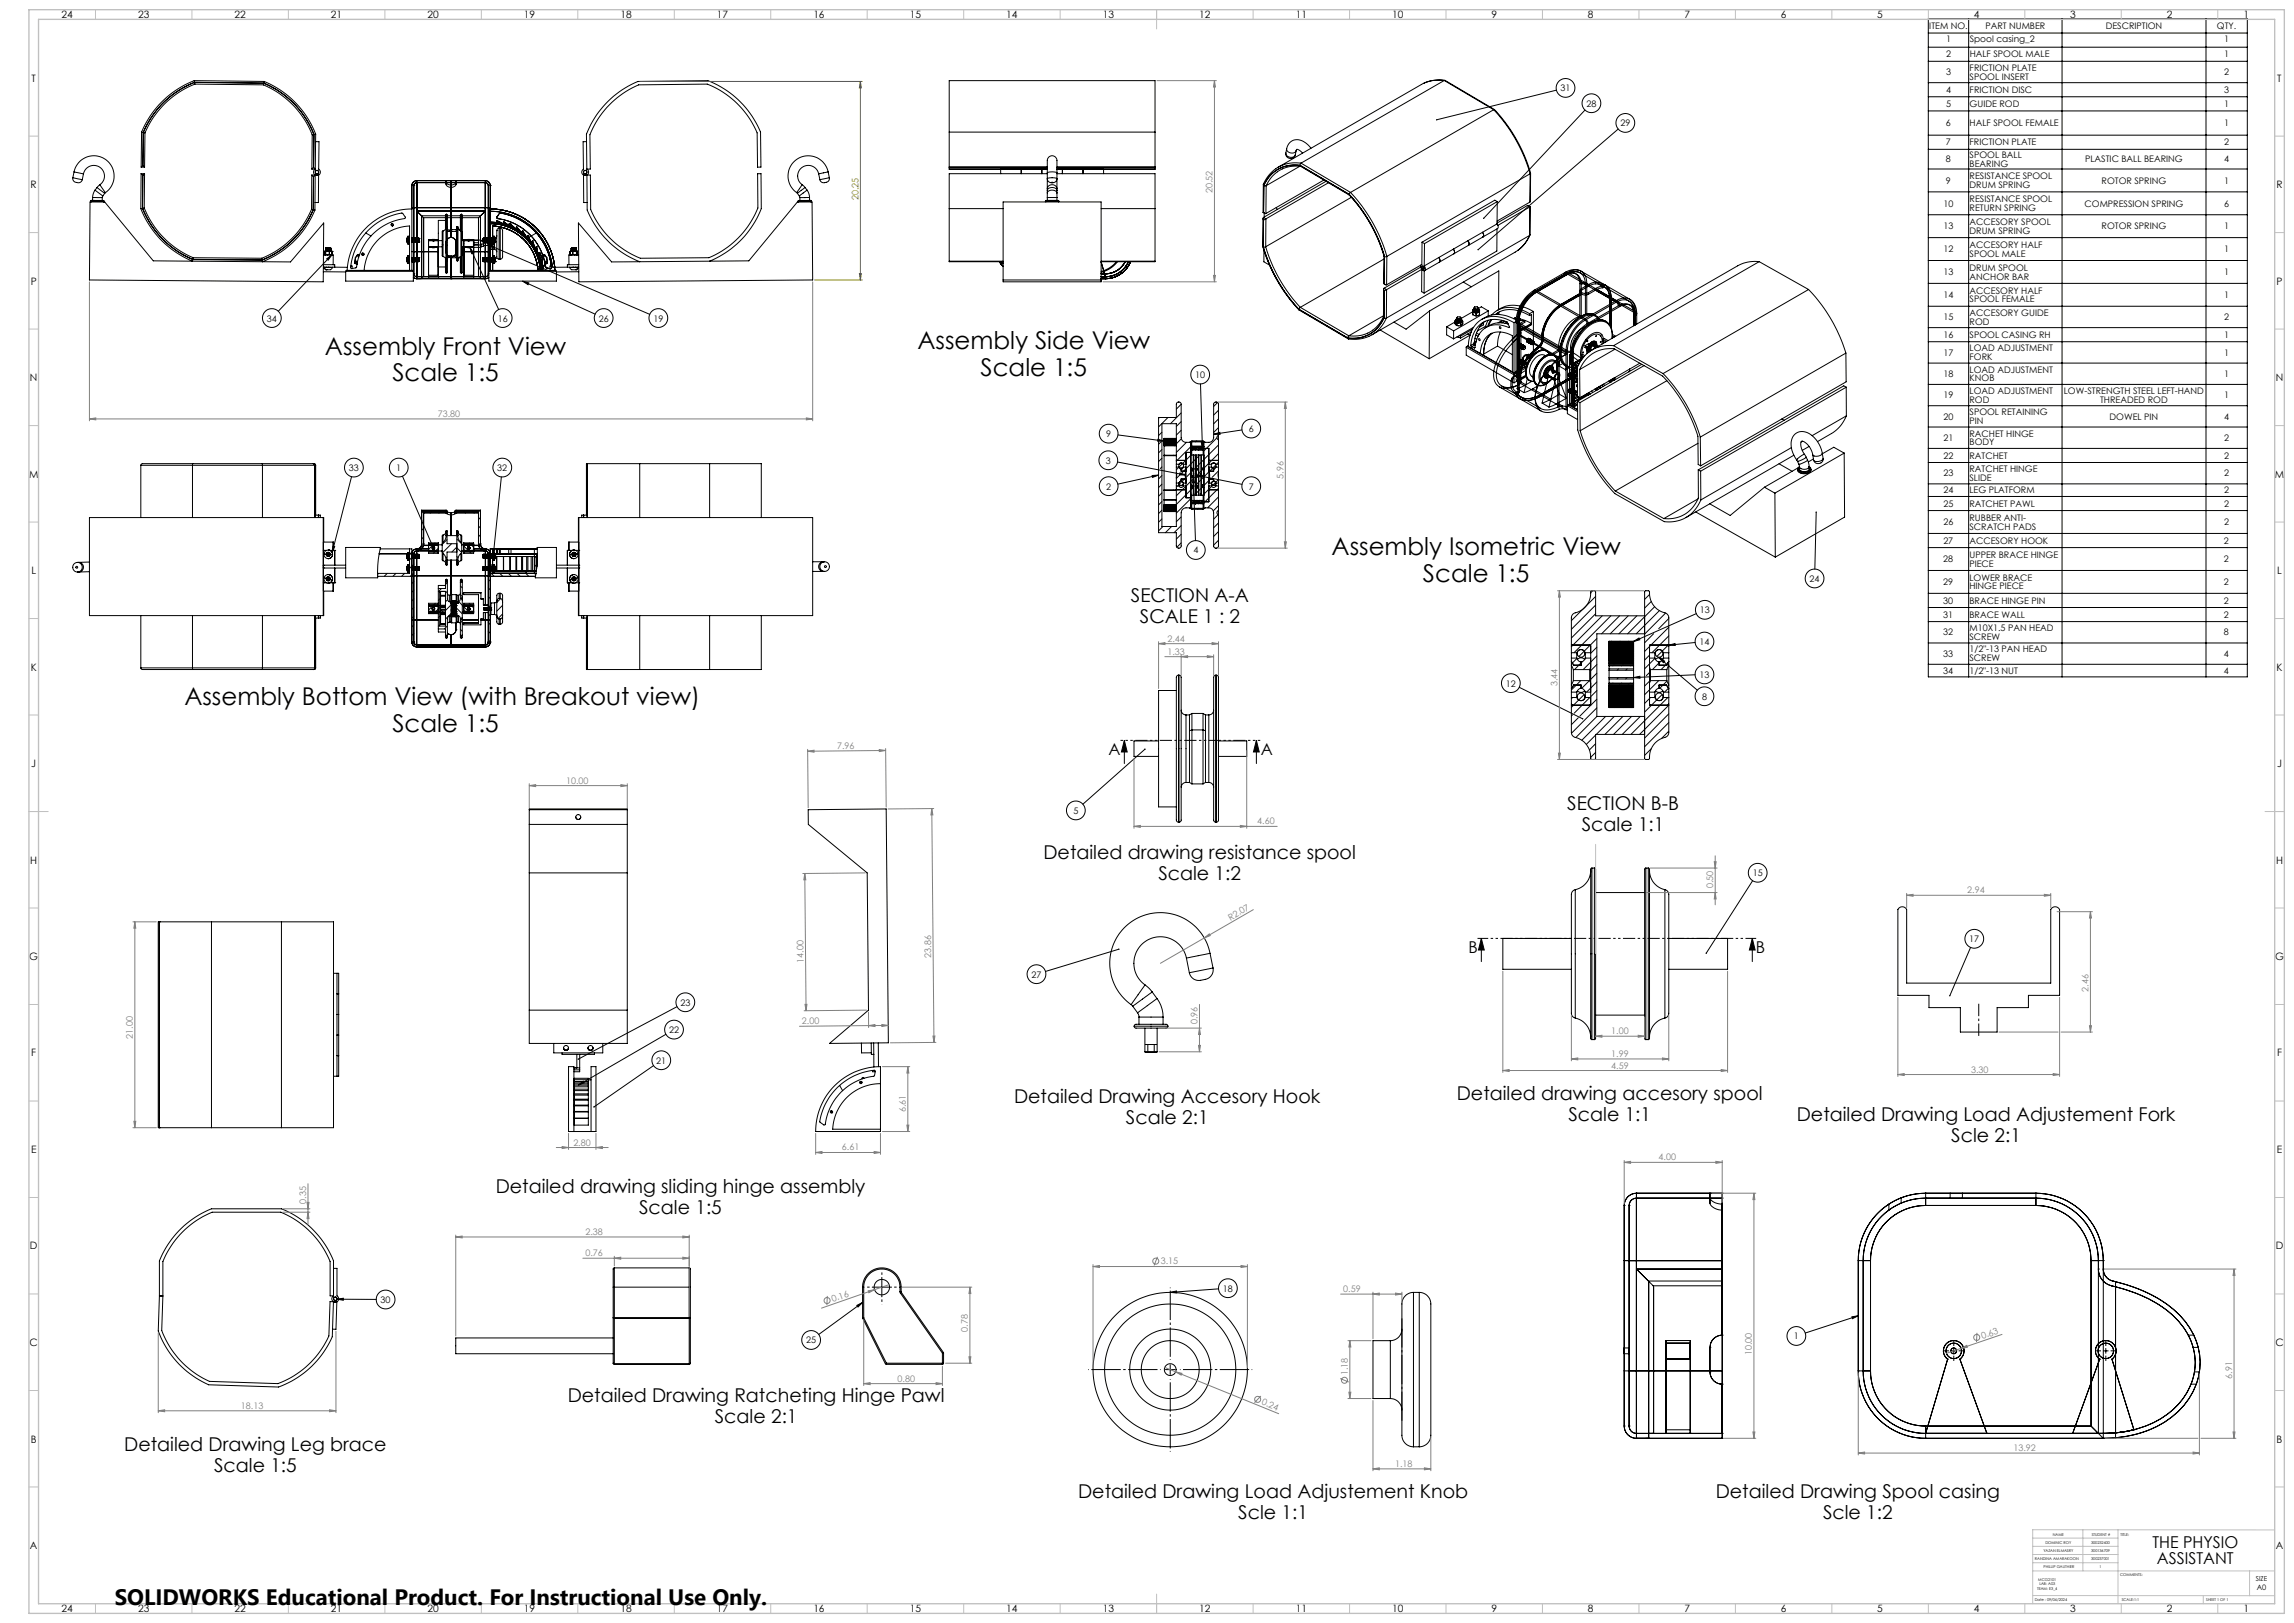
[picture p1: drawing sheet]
<svg xmlns="http://www.w3.org/2000/svg" width="1189mm" height="841mm" viewBox="0 0 1189 841" stroke-linecap="round" stroke-linejoin="round" font-family="sans-serif">
<defs><g id="words">
<g font-size="12.7">
<text x="168" y="184">Assembly Front View</text>
<text x="476" y="181">Assembly Side View</text>
<text x="203" y="197">Scale 1:5</text>
<text x="508" y="195">Scale 1:5</text>
<text x="690" y="288">Assembly Isometric View</text>
<text x="738" y="301">Scale 1:5</text>
<text x="96" y="365">Assembly Bottom View (with Breakout view)</text>
<text x="203" y="379">Scale 1:5</text>
</g>
<text font-size="11.6" x="59" y="832">SOLIDWORKS Educational Product. For Instructional Use Only.</text>
<g font-size="9.9">
<text x="586" y="312">SECTION A-A</text>
<text x="591" y="323">SCALE 1 : 2</text>
<text x="812" y="420">SECTION B-B</text>
<text x="820" y="431">Scale 1:1</text>
<text x="541" y="445">Detailed drawing resistance spool</text>
<text x="600" y="456">Scale 1:2</text>
<text x="526" y="571">Detailed Drawing Accesory Hook</text>
<text x="755" y="570">Detailed drawing accesory spool</text>
<text x="813" y="581">Scale 1:1</text>
<text x="931" y="581">Detailed Drawing Load Adjustement Fork</text>
<text x="584" y="582">Scale 2:1</text>
<text x="1011" y="592">Scle 2:1</text>
<text x="257" y="618">Detailed drawing sliding hinge assembly</text>
<text x="331" y="629">Scale 1:5</text>
<text x="294" y="726">Detailed Drawing Ratcheting Hinge Pawl</text>
<text x="370" y="737">Scale 2:1</text>
<text x="64" y="752">Detailed Drawing Leg brace</text>
<text x="111" y="763">Scale 1:5</text>
<text x="559" y="776">Detailed Drawing Load Adjustement Knob</text>
<text x="889" y="776">Detailed Drawing Spool casing</text>
<text x="642" y="787">Scle 1:1</text>
<text x="945" y="787">Scle 1:2</text>
</g>
<g font-size="8.5">
<text x="575" y="391">A</text>
<text x="654" y="391">A</text>
<text x="761" y="494">B</text>
<text x="910" y="494">B</text>
<text x="1116" y="802">THE PHYSIO</text>
<text x="1118" y="810">ASSISTANT</text>
</g>
<g font-size="5.3">
<text x="32" y="10">24</text>
<text x="72" y="10">23</text>
<text x="122" y="10">22</text>
<text x="172" y="10">21</text>
<text x="222" y="10">20</text>
<text x="272" y="10">19</text>
<text x="322" y="10">18</text>
<text x="372" y="10">17</text>
<text x="422" y="10">16</text>
<text x="472" y="10">15</text>
<text x="522" y="10">14</text>
<text x="572" y="10">13</text>
<text x="622" y="10">12</text>
<text x="672" y="10">11</text>
<text x="722" y="10">10</text>
<text x="773" y="10">9</text>
<text x="823" y="10">8</text>
<text x="873" y="10">7</text>
<text x="923" y="10">6</text>
<text x="973" y="10">5</text>
<text x="1023" y="10">4</text>
<text x="1073" y="10">3</text>
<text x="1123" y="10">2</text>
<text x="1163" y="10">1</text>
<text x="16" y="42">T</text>
<text x="1180" y="42">T</text>
<text x="16" y="98">R</text>
<text x="1180" y="98">R</text>
<text x="16" y="148">P</text>
<text x="1180" y="148">P</text>
<text x="16" y="197">N</text>
<text x="1180" y="197">N</text>
<text x="15" y="248">M</text>
<text x="1179" y="248">M</text>
<text x="16" y="297">L</text>
<text x="1180" y="297">L</text>
<text x="16" y="348">K</text>
<text x="1180" y="348">K</text>
<text x="16" y="398">J</text>
<text x="1180" y="398">J</text>
<text x="16" y="448">H</text>
<text x="1180" y="448">H</text>
<text x="15" y="498">G</text>
<text x="1179" y="498">G</text>
<text x="16" y="547">F</text>
<text x="1180" y="547">F</text>
<text x="16" y="598">E</text>
<text x="1180" y="598">E</text>
<text x="16" y="647">D</text>
<text x="1180" y="647">D</text>
<text x="15" y="698">C</text>
<text x="1179" y="698">C</text>
<text x="16" y="748">B</text>
<text x="1180" y="748">B</text>
<text x="16" y="803">A</text>
<text x="1180" y="803">A</text>
<text x="32" y="836">24</text>
<text x="72" y="836">23</text>
<text x="122" y="836">22</text>
<text x="172" y="836">21</text>
<text x="222" y="836">20</text>
<text x="272" y="836">19</text>
<text x="322" y="836">18</text>
<text x="372" y="836">17</text>
<text x="422" y="836">16</text>
<text x="472" y="836">15</text>
<text x="522" y="836">14</text>
<text x="572" y="836">13</text>
<text x="622" y="836">12</text>
<text x="672" y="836">11</text>
<text x="722" y="836">10</text>
<text x="773" y="836">9</text>
<text x="823" y="836">8</text>
<text x="873" y="836">7</text>
<text x="923" y="836">6</text>
<text x="973" y="836">5</text>
<text x="1023" y="836">4</text>
<text x="1073" y="836">3</text>
<text x="1123" y="836">2</text>
<text x="1163" y="836">1</text>
</g>
<g font-size="4.7">
<text x="1000" y="15">ITEM NO.</text>
<text x="1029" y="15">PART NUMBER</text>
<text x="1091" y="15">DESCRIPTION</text>
<text x="1149" y="15">QTY.</text>
<text x="1009" y="22">1</text>
<text x="1021" y="22">Spool casing_2</text>
<text x="1153" y="22">1</text>
<text x="1009" y="30">2</text>
<text x="1021" y="30">HALF SPOOL MALE</text>
<text x="1153" y="30">1</text>
<text x="1009" y="39">3</text>
<text x="1021" y="37">FRICTION PLATE</text>
<text x="1021" y="41">SPOOL INSERT</text>
<text x="1153" y="39">2</text>
<text x="809" y="47">31</text>
<text x="1009" y="48">4</text>
<text x="1021" y="48">FRICTION DISC</text>
<text x="1153" y="48">3</text>
<text x="822" y="55">28</text>
<text x="1009" y="55">5</text>
<text x="1021" y="55">GUIDE ROD</text>
<text x="1153" y="55">1</text>
<text x="840" y="66">29</text>
<text x="1009" y="65">6</text>
<text x="1021" y="65">HALF SPOOL FEMALE</text>
<text x="1153" y="65">1</text>
<text x="1009" y="75">7</text>
<text x="1021" y="75">FRICTION PLATE</text>
<text x="1153" y="75">2</text>
<text x="1021" y="82">SPOOL BALL</text>
<text x="1009" y="84">8</text>
<text x="1021" y="86">BEARING</text>
<text x="1081" y="84">PLASTIC BALL BEARING</text>
<text x="1153" y="84">4</text>
<text x="1009" y="95">9</text>
<text x="1021" y="93">RESISTANCE SPOOL</text>
<text x="1089" y="95">ROTOR SPRING</text>
<text x="1153" y="95">1</text>
<text x="1021" y="97">DRUM SPRING</text>
<text x="1007" y="107">10</text>
<text x="1021" y="105">RESISTANCE SPOOL</text>
<text x="1080" y="107">COMPRESSION SPRING</text>
<text x="1153" y="107">6</text>
<text x="1021" y="109">RETURN SPRING</text>
<text x="1007" y="119">13</text>
<text x="1021" y="117">ACCESORY SPOOL</text>
<text x="1089" y="119">ROTOR SPRING</text>
<text x="1153" y="119">1</text>
<text x="1021" y="121">DRUM SPRING</text>
<text x="1007" y="131">12</text>
<text x="1021" y="128">ACCESORY HALF</text>
<text x="1153" y="131">1</text>
<text x="1021" y="133">SPOOL MALE</text>
<text x="1007" y="143">13</text>
<text x="1021" y="140">DRUM SPOOL</text>
<text x="1153" y="143">1</text>
<text x="1021" y="145">ANCHOR BAR</text>
<text x="1007" y="154">14</text>
<text x="1021" y="152">ACCESORY HALF</text>
<text x="1153" y="154">1</text>
<text x="1021" y="157">SPOOL FEMALE</text>
<text x="138" y="167">34</text>
<text x="258" y="167">16</text>
<text x="310" y="167">26</text>
<text x="339" y="167">19</text>
<text x="1007" y="166">15</text>
<text x="1021" y="164">ACCESORY GUIDE</text>
<text x="1153" y="166">2</text>
<text x="1021" y="168">ROD</text>
<text x="1007" y="175">16</text>
<text x="1021" y="175">SPOOL CASING RH</text>
<text x="1153" y="175">1</text>
<text x="1007" y="184">17</text>
<text x="1021" y="182">LOAD ADJUSTMENT</text>
<text x="1153" y="184">1</text>
<text x="1021" y="187">FORK</text>
<text x="619" y="196">10</text>
<text x="1007" y="195">18</text>
<text x="1021" y="193">LOAD ADJUSTMENT</text>
<text x="1021" y="198">KNOB</text>
<text x="1153" y="195">1</text>
<text x="1007" y="206">19</text>
<text x="1021" y="204">LOAD ADJUSTMENT</text>
<text x="1021" y="209">ROD</text>
<text x="1070" y="204">LOW-STRENGTH STEEL LEFT-HAND</text>
<text x="1088" y="209">THREADED ROD</text>
<text x="1153" y="206">1</text>
<text x="1021" y="215">SPOOL RETAINING</text>
<text x="1007" y="217">20</text>
<text x="1021" y="220">PIN</text>
<text x="1093" y="217">DOWEL PIN</text>
<text x="1153" y="217">4</text>
<text x="573" y="227">9</text>
<text x="647" y="224">6</text>
<text x="1021" y="226">RACHET HINGE</text>
<text x="1007" y="228">21</text>
<text x="1021" y="231">BODY</text>
<text x="1153" y="228">2</text>
<text x="1007" y="238">22</text>
<text x="1021" y="238">RATCHET</text>
<text x="1153" y="238">2</text>
<text x="181" y="244">33</text>
<text x="205" y="244">1</text>
<text x="258" y="244">32</text>
<text x="573" y="240">3</text>
<text x="1021" y="245">RATCHET HINGE</text>
<text x="1007" y="247">23</text>
<text x="1021" y="249">SLIDE</text>
<text x="1153" y="247">2</text>
<text x="573" y="254">2</text>
<text x="647" y="254">7</text>
<text x="1007" y="256">24</text>
<text x="1021" y="256">LEG PLATFORM</text>
<text x="1153" y="256">2</text>
<text x="1007" y="263">25</text>
<text x="1021" y="263">RATCHET PAWL</text>
<text x="1153" y="263">2</text>
<text x="1021" y="270">RUBBER ANTI-</text>
<text x="1007" y="272">26</text>
<text x="1021" y="274">SCRATCH PADS</text>
<text x="1153" y="272">2</text>
<text x="1007" y="282">27</text>
<text x="1021" y="282">ACCESORY HOOK</text>
<text x="1153" y="282">2</text>
<text x="619" y="287">4</text>
<text x="1007" y="291">28</text>
<text x="1021" y="289">UPPER BRACE HINGE</text>
<text x="1021" y="294">PIECE</text>
<text x="1153" y="291">2</text>
<text x="938" y="302">24</text>
<text x="1007" y="303">29</text>
<text x="1021" y="301">LOWER BRACE</text>
<text x="1021" y="305">HINGE PIECE</text>
<text x="1153" y="303">2</text>
<text x="881" y="318">13</text>
<text x="1007" y="313">30</text>
<text x="1021" y="313">BRACE HINGE PIN</text>
<text x="1153" y="313">2</text>
<text x="1007" y="320">31</text>
<text x="1021" y="320">BRACE WALL</text>
<text x="1153" y="320">2</text>
<text x="1007" y="329">32</text>
<text x="1021" y="327">M10X1.5 PAN HEAD</text>
<text x="1153" y="329">8</text>
<text x="881" y="334">14</text>
<text x="1021" y="332">SCREW</text>
<text x="1007" y="340">33</text>
<text x="1021" y="338">1/2&quot;-13 PAN HEAD</text>
<text x="1153" y="340">4</text>
<text x="1021" y="343">SCREW</text>
<text x="881" y="351">13</text>
<text x="1007" y="349">34</text>
<text x="1021" y="349">1/2&quot;-13 NUT</text>
<text x="1153" y="349">4</text>
<text x="781" y="356">12</text>
<text x="882" y="363">8</text>
<text x="556" y="422">5</text>
<text x="908" y="454">15</text>
<text x="1021" y="488">17</text>
<text x="535" y="507">27</text>
<text x="353" y="521">23</text>
<text x="347" y="535">22</text>
<text x="340" y="551">21</text>
<text x="634" y="669">18</text>
<text x="197" y="675">30</text>
<text x="930" y="694">1</text>
<text x="418" y="696">25</text>
</g>
<g font-size="4.7" fill="#808080">
<text x="628" y="100" transform="rotate(-90 628 100)">20.52</text>
<text x="227" y="216">73.80</text>
<text x="665" y="248" transform="rotate(-90 665 248)">5.96</text>
<text x="605" y="332">2.44</text>
<text x="605" y="339">1.33</text>
<text x="807" y="356" transform="rotate(-90 807 356)">3.44</text>
<text x="434" y="388" transform="rotate(-1 434 388)">7.96</text>
<text x="293" y="406">10.00</text>
<text x="652" y="427">4.60</text>
<text x="888" y="460" transform="rotate(-90 888 460)">0.50</text>
<text x="1020" y="463">2.94</text>
<text x="638" y="477" transform="rotate(-30 638 477)">R2.07</text>
<text x="483" y="496" transform="rotate(-91 483 496)">23.86</text>
<text x="417" y="499" transform="rotate(-91 417 499)">14.00</text>
<text x="1082" y="514" transform="rotate(-90 1082 514)">2.46</text>
<text x="416" y="531" transform="rotate(-1 416 531)">2.00</text>
<text x="621" y="531" transform="rotate(-90 621 531)">0.96</text>
<text x="69" y="538" transform="rotate(-90 69 538)">21.00</text>
<text x="835" y="536">1.00</text>
<text x="835" y="548">1.99</text>
<text x="835" y="554">4.59</text>
<text x="1022" y="556">3.30</text>
<text x="470" y="576" transform="rotate(-90 470 576)">6.61</text>
<text x="297" y="594">2.80</text>
<text x="436" y="596">6.61</text>
<text x="860" y="601">4.00</text>
<text x="159" y="624" transform="rotate(-90 159 624)">0.35</text>
<text x="303" y="640">2.38</text>
<text x="303" y="651">0.76</text>
<text x="602" y="655">3.15</text>
<text x="696" y="670">0.59</text>
<text x="432" y="675" transform="rotate(-19 432 675)">0.16</text>
<text x="502" y="690" transform="rotate(-90 502 690)">0.78</text>
<text x="1028" y="694" transform="rotate(-19 1028 694)">0.63</text>
<text x="908" y="702" transform="rotate(-90 908 702)">10.00</text>
<text x="699" y="713" transform="rotate(-90 699 713)">1.18</text>
<text x="465" y="716">0.80</text>
<text x="1157" y="715" transform="rotate(-90 1157 715)">6.91</text>
<text x="125" y="730">18.13</text>
<text x="654" y="728" transform="rotate(22 654 728)">0.24</text>
<text x="1044" y="752">13.92</text>
<text x="723" y="760">1.18</text>
</g>
<text font-size="4.7" fill="#808000" x="445" y="104" transform="rotate(-90 445 104)">20.25</text>
<text font-size="3.9" x="1170" y="824">A0</text>
<text font-size="3.5" x="1169" y="819">SIZE</text>
<g font-size="2">
<text x="1064" y="796">NAME</text>
<text x="1084" y="796">STUDENT #</text>
<text x="1099" y="796">TITLE:</text>
<text x="1060" y="800">DOMINIC ROY</text>
<text x="1084" y="800">300232400</text>
<text x="1055" y="809">RANDINA AMARAKOON</text>
<text x="1059" y="804">YAZAN ELMASRY</text>
<text x="1084" y="809">300237001</text>
<text x="1084" y="804">300136709</text>
<text x="1059" y="813">PHILLIP GAUTHIER</text>
<text x="1088" y="813">1</text>
<text x="1056" y="819">MCG2101</text>
<text x="1057" y="821">LAB: A03</text>
<text x="1099" y="817">COMMENTS:</text>
<text x="1056" y="824">TEAM: E3_4</text>
<text x="1055" y="830">Date : 09/04/2024</text>
<text x="1100" y="830">SCALE:1:1</text>
<text x="1143" y="830">SHEET 1 OF 1</text>
</g>
</g></defs>
<g fill="none" stroke="#000" stroke-width=".52">
<path d="M999 10h166v341h-166zM999 17h166M1020 10v341M1069 10v341M1143 10v341M999 24h166M999 32h166M101 42a49 49 0 0 0-28 26M101 42v1M101 42h36M101 43a48 48 0 0 0-27 26M101 43h36"/>
<path d="M101 44v-1a48 48 0 0 0-27 26M101 44a47 47 0 0 0-26 25M101 44h36M137 44v-1a48 48 0 0 1 26 27M137 44a47 47 0 0 1 25 26M137 43a48 48 0 0 1 26 27M137 42v1M137 42a49 49 0 0 1 27 28M315 52l7-5 9-5h36a49 49 0 0 1 27 26v19h-1l-1-18a47 47 0 0 0-25-25h-36a47 47 0 0 0-25 26v18h-2v-18l1-4a46 46 0 0 1 10-14zM738 43l-76 44M749 42l26 15M749 42h-6l-5 1"/>
<path d="M749 42l25 15M749 42l-75 43M774 57a82 82 0 0 1 19 33M774 57l-74 43M775 57h-1M775 57a81 81 0 0 1 18 33M807 47l-62 15M822 57l-53 56M999 43h166M999 50h166M999 57h166M73 68l1 1"/>
<path d="M73 68v19M74 69v17M74 69h1M75 69v18M162 70v18M163 70h-1M163 70l-1 17M163 70v17M164 73h1v15a1.8 1.8 0 0 1 1 2 1.8 1.8 0 0 1-3 0 1.8 1.8 0 0 1 0-2M164 70h-1M164 70l-1 18M304 73h-2v15a1.8 1.8 0 0 0 0 2 1.8 1.8 0 0 0 3 0 1.8 1.8 0 0 0-1-2"/>
<path d="M492 68v-26h107v26M492 68v20h51M492 68h107M599 68v20h-51M666 79a2.5 2.5 0 0 0 2 3 2.5 2.5 0 0 0 3-2M666 79a2.7 2.7 0 0 0 3 2 2.7 2.7 0 0 0 2-1M667 77a2.7 2.7 0 0 0 2 2 2.7 2.7 0 0 0 3-1M667 77l-1 2M672 78l1-1 2 2M672 78l-1 2M679 77a7 7 0 0 0-11-2l-1 2M839 67l-73 62"/>
<path d="M999 70h166M999 77h166M38 92v2l2 1a2.3 2.3 0 0 0 3-2M38 92l5 1M38 89a10 10 0 0 1 16-7 10 10 0 0 1 1 18M38 89l5 1M38 89v3M43 90a6 6 0 0 1 9-3 6 6 0 0 1 0 9M43 90v3M49 99l-1 3M49 99l4 3M50 97l4 3"/>
<path d="M50 97l-1 2M52 96l-2 1M52 96l3 4M55 100h-1M73 90l1 1M73 90h2M73 90v18M73 87h2M74 91h.1M74 86l-1 1M74 86h.1M74 91v17"/>
<path d="M74 86l1 1M75 90l-1 1M75 90v18M162 91v1M162 91h3v14h-2M162 91l-1 17M162 88h1M162 92v17M162 92h1M162 87v1M162 87h1M163 92v-1v18"/>
<path d="M163 92l-1 17M163 87v1M213 96v12M213 96h.1M214 96v12M214 96h.1M216 94v14M216 95v13M216 94h-2l-1 2M216 95h-1l-1 1M216 94h.1M216 95h.1"/>
<path d="M216 94h36M216 95h36M231 95h3M231 94h3M231 94v1M231 95v1M231 96h1l2 1M231 95l1 1h2M231 94v2M231 95h.1M231 94h.1M234 94v14"/>
<path d="M234 95v13M234 95h2M234 94h2M234 97v11M234 96v12M234 94v1M234 96v1M234 94h.1M234 95h.1M236 95v1M236 94v1M236 95l-1 1h-1"/>
<path d="M236 96l-2 1M236 95h.1M236 94h.1M236 94v2M252 94v14M252 95v13M252 94h1l1 2M252 95h1v1M252 94h.1M252 95h.1M253 96h.1M253 96v12"/>
<path d="M254 96v12M254 96h.1M304 91v18a49 49 0 0 0 28 27M413 100h.1M416 96l1 1M416 96l-3 4M417 97l-4 3M417 97l1 2M418 99l2 3M418 99l-4 3M424 90a6 6 0 0 0-8-3 6 6 0 0 0 0 9M424 90l1 3"/>
<path d="M429 89a11 11 0 0 0-16-7 11 11 0 0 0 0 18M429 89l-5 1M429 89l1 3M430 92a2.6 2.6 0 0 1-2 3 2.6 2.6 0 0 1-3-2M430 92l-5 1M492 87h51M519 88v2M529 88v2zM540 88v2zM543 93a2.5 2.5 0 0 0 2 2 2.5 2.5 0 0 0 3-2M543 90v-3a5 5 0 0 1 2-6 5 5 0 0 1 3 6v3M543 93v5"/>
<path d="M543 98v1M543 93l2-1 3 1M543 90l2-1 3 1M543 98a2.6 2.6 0 0 1 2-2 2.6 2.6 0 0 1 3 2M543 99a2.9 2.9 0 0 1 5 0M543 90h-51v18M543 90v3M543 99v1M545 95h1zM548 93v5M548 98v1M548 90h51v18"/>
<path d="M548 90v3M548 99v1M548 87h51M551 88v2zM561 88v2zM572 88v2M655 96v14M655 96a16 16 0 0 1 19-10 17 17 0 0 0-18 10M655 96h1M656 96v15M661 88l-4 3a5 5 0 0 0-2 5M674 86l-18 10"/>
<path d="M674 86a17 17 0 0 0-19 10M674 86l25 15M674 85v1M674 85h-7l-6 2M674 85l26 15M686 93l-30 18M687 94l-32 19M689 95l-33 18M700 100h-1a90 90 0 0 1 19 33M700 100a81 81 0 0 1 19 33M793 90l-74 43M793 90v15"/>
<path d="M793 90h.1M999 88h166M999 99h166M47 105h7l25 30 72 1 17-20v30l-122-1zM47 104v1M47 104h6h1M47 104h7M48 102h5M48 102v2M53 102v2M53 102h.1M54 104v1"/>
<path d="M54 100l-1 2M73 108a48 48 0 0 0 27 27v-1M74 108h-1M74 108a48 48 0 0 0 26 26M75 108h-1a48 48 0 0 0 26 26M75 108a47 47 0 0 0 25 26M161 108l1 1M161 108a47 47 0 0 1-25 26M162 109a48 48 0 0 1-26 26M162 109h1M163 109a48 48 0 0 1-27 27v-1M203 116v1"/>
<path d="M204 117h-1M213 108h3M213 108a34 34 0 0 0-33 32M213 108v32M214 108h2M214 108v34M216 109l2 3M216 109l3 4M216 108v36M216 108h36M216 109h36M218 112h31"/>
<path d="M218 112h1M219 112v32M219 113h29M219 113h1M220 113v30M230 120h-1v12l1 1M230 120v13M231 114h-4v11M231 118v1l-1 1M231 118v17M231 117v1M231 111v8"/>
<path d="M231 117v18M231 117h1M231 111h.1M231 111h1v9h5M231 111v6M232 117v18M232 118l1 1M233 119v1M233 119h1M234 119v1M234 109v14zM234 108v11"/>
<path d="M234 119h2M234 119h.1M236 119v1M236 119h1M237 117v18M237 117h.1M237 117v1M237 118l1 1 1 1M237 118v17M239 118l-1 1M239 120v12v1M239 120v13"/>
<path d="M239 111v9M239 111h.1M239 111h1v14M248 113v30M248 113h.1M249 112v32M249 112h.1M252 109l-3 3M252 109l-4 4M252 108h2M252 108h1M252 108v36"/>
<path d="M253 108v34M254 108v32v-5M254 116a26 26 0 0 1 26 24 26 26 0 0 0-7-16M254 115a27 27 0 0 1 27 25v-2M254 116a26 26 0 0 1 19 8M254 115a27 27 0 0 1 19 8M254 108a34 34 0 0 1 34 31M254 109a32 32 0 0 1 32 29M254 108a34 34 0 0 1 34 32M254 115h.1M254 116h.1M254 108h.1"/>
<path d="M254 109h.1M255 117h.1M255 117a25 25 0 0 1 24 23M255 117v23M257 114h.1M257 114l4 2M257 114v1M257 115l4 1M257 115h.1M257 119v11a4 4 0 0 0 1 4h1M257 119h.1M258 112v1"/>
<path d="M258 112h.1M258 113a29 29 0 0 1 24 23M258 113h.1M259 118l-2 1M259 118v16M259 118h.1M259 111h.1M259 111l-1 1M259 118a2.8 2.8 0 0 1 1 4v7a5 5 0 0 1 0 5h-1M259 110h.1M259 110v1M259 110a32 32 0 0 1 27 29"/>
<path d="M261 116h.1M261 116l3 1M261 115h.1M261 115v1M261 115l3 2M264 117l3 2M264 117h.1M265 116h.1M265 116l2 3M265 116l-1 1M267 119l3 2M267 119h.1"/>
<path d="M268 118h.1M268 118l-1 1M268 118l2 3M271 120h.1M271 120l-1 1M271 120l2 3M300 116l17 20 71-1 25-30h8v40l-121 1zM304 105h-1l-1-14h4v17a47 47 0 0 0 26 26h35a47 47 0 0 0 26-26v-18h1l1 18a48 48 0 0 1-27 27M413 100l1 2M414 104v1M414 102h1M415 102v2"/>
<path d="M420 102h-5M420 102v2M421 104h-7M421 104l-1 1M492 108v27M492 108h28M520 105h51v41h-51zM542 104v1M542 104h1h6M542 104h7M543 100v2M543 102h5"/>
<path d="M543 100a2.8 2.8 0 0 1 5 0M543 102v2M548 100v2M548 102v2M549 104v1M571 108h28M599 108v27M655 113v15M655 110l1 1M655 113v1M655 114v14M655 114h.1"/>
<path d="M655 113h1M655 110h.1M655 110v2M656 113l-1 1M656 113v15M661 108l1 1M699 101a83 83 0 0 1 18 32M699 101a80 80 0 0 1 19 32M700 102l-44 26M776 119v11l-38 22M776 116l1 2h-1l-7 5M776 116l-8 4"/>
<path d="M776 104l-38 22M776 104v12M776 104h-1l-38 21M792 107h1M792 107l-16 9M793 107v15M793 107l-17 10M793 105l-17 10M793 107h.1M999 111h166M100 134l36 1M100 134h.1"/>
<path d="M100 134h36M136 134v1M168 138h2M168 137h5M168 132h5v5M168 139l1 1M168 139h2M168 139h.1M168 138v1M168 132h.1M168 130v2M168 130h.1"/>
<path d="M168 130h1M169 130h.1M169 130h1M169 130h-1M169 132h.1M169 132h-1M169 132h2M169 130v2M169 129h.1M169 129v1M169 140h.1M169 128h.1"/>
<path d="M169 128v1M169 128h1M169 134l3-2-2 3zM170 130h1M170 130h-1M170 139h2M170 138h3M170 129h-1M170 128h-1M170 128l1 1M170 128h.1M170 129h.1"/>
<path d="M170 130h.1M170 138v1M170 129h1M171 132h.1M171 130h.1M171 130v2M171 132h1M171 128h-1M171 128h-2M171 128h.1M171 129h-1M171 129v1"/>
<path d="M171 128l-1 1M171 129h-2M171 130h-2M171 129l-2 1M171 129h.1M171 130h1M171 130h-1M172 132l-28 29M172 132h.1M172 130h.1M172 130v2M172 139a2.6 2.6 0 0 1-3 1"/>
<path d="M172 138v1M173 137v1M173 138l7 1M182 138v1M184 136h.1M184 136l1 1-1-1M184 134h.1M184 134v2M185 136a30 30 0 0 1 25-23l-1-2a31 31 0 0 0-27 28M185 136h.1M185 132h.1M185 132h1h-1"/>
<path d="M185 132l-1 2M185 136v3h-3M186 133h.1M188 131v1M188 131l1 1M189 132h.1M190 121l2 1M211 134h.1M211 135h.1M211 135v2M211 125v1M211 134v1"/>
<path d="M211 125h.1M211 124v1M211 124h.1M211 136h.1M211 123h.1M211 137h.1M211 133v1M211 126h.1M211 122v2M211 123v1M211 133h.1M211 122v1"/>
<path d="M211 122h.1M211 137h1M211 133h1M211 126h1M211 122h1M211 123h1M211 133v4M211 123v3M212 133h.1M212 122v1M212 133v1M212 123h.1"/>
<path d="M212 133v4M212 123v3M212 136v1M212 126h.1M213 136h.1M213 134h.1M213 125h1M213 123l1 1M213 125h.1M213 123h.1M213 130h3M213 134h1"/>
<path d="M213 134l1 1M213 125h4M213 123h4M213 136h4M213 134h4M214 135v1M214 134v1M214 124v1M214 134h.1M214 125h.1M214 134h-1M214 135h.1"/>
<path d="M214 135l-1 1M214 123v1M214 134v2M214 123h.1M214 124h.1M214 136h.1M214 134l1 1M214 124l1 1M214 135l1 1M214 124h1M214 136v6M214 134h1"/>
<path d="M214 135h1M215 135v1M215 134h.1M215 134v2M215 124v1M215 123v1M215 124h.1M215 123h.1M215 136h.1M215 125h.1M215 134v1M215 135h.1"/>
<path d="M215 135l1 1M215 124l1 1M215 134h1M215 134l1 2M215 125h1M216 123l-1 1M216 125h-1M216 125h.1M216 134v1M216 123v1M216 134h.1M216 124v1"/>
<path d="M216 124h.1M216 135v1M216 135h.1M216 134v2M216 123h.1M216 136h.1M216 130h-2v4M216 136v8M216 130v4M216 136v7M216 130h11M216 134l1 1"/>
<path d="M216 125h1M216 123l1 1M216 124l1 1M216 124h1M217 135v1M217 124v1M217 134h.1M217 125h-1M217 134h-1M217 135l-1 1M217 135h.1M217 123v1"/>
<path d="M217 134v2M217 123h.1M217 125h.1M217 124h.1M217 136h.1M217 134v1M222 125v3M222 125v-1v4h5v-4v1M222 124v1zM222 128h2M222 125h2M222 124h2"/>
<path d="M222 128v15M224 125h1M224 124h1M224 128h1zM224 124h.1M224 124v1M224 128h1M224 128h.1M225 124h-1M225 124h.1M225 128h.1M225 128h-1"/>
<path d="M225 128h4M225 125h4M225 124h2M225 124v1M227 125v3M227 124v1zM227 128v10h4M227 128v15M230 133l1 1v1M231 134v7v1M231 135h.1M231 126v5"/>
<path d="M231 131l1 2h2M231 131h.1M231 126h.1M231 135h1M231 135v7M233 133l-1 1M233 133h.1M233 133h1M234 133h.1M234 133v1M234 123l2 1v2M234 133v11"/>
<path d="M234 133v10M234 123l-2 1-1 2M234 123h.1M234 134h2M236 126v5M236 131a2.5 2.5 0 0 1-2 2M236 131h.1M236 126h.1M236 133v1M237 133h-5v8l-1 1M237 133l-1 1M237 135h.1"/>
<path d="M238 133l1 1M239 133v8v1M239 133l-1 1-1 1M239 133v9M239 128h3M239 125h3M240 128v13l-1 1M240 130h12M240 124v1M240 125v-1v4h5M240 125v18M240 124h3"/>
<path d="M240 124v1zM240 125h.1M242 124h.1M242 125h1M242 124l-2 1M242 124h1M242 124v1M242 128h.1M242 128h2zM242 128h1M243 128h.1M243 128h1"/>
<path d="M243 128h-1M243 124h1M244 128h.1M244 128l14 32M244 124h.1M244 125h-1M244 124h-1M244 128l1 3zM244 124h1M244 124v1M244 124h5v1h1M245 125v3h-1"/>
<path d="M245 127h3M245 127h4M245 124v4zM245 125v3zM245 125v-1v3M245 125v2M245 126h3M245 128v15M248 125h-4M250 134v2M250 134h.1M250 124h.1"/>
<path d="M250 124v1M250 125h.1M250 125h1M250 124l1 1M250 134l1 1M250 123l1 1M250 123v1M251 124v1M251 125h.1M251 134h.1M251 134h-1M251 124h-1"/>
<path d="M251 135v1M251 126h-2v2h-9M251 127h2M251 135l-1 1M251 135h.1M251 123v1M251 125h4M251 123h4M251 134h4M251 134v2M251 136h4M251 123h.1"/>
<path d="M251 124h.1M251 136h.1M251 134v1M251 124l1 1M251 134h1M251 135l1 1M251 134l1 2M251 124h1M252 134v2M252 123h.1M252 125h.1M252 130h1v4"/>
<path d="M252 130h2v4M252 136v7M252 130v4M252 136v8M252 136h.1M252 134h.1M252 123l-1 1M252 123v1M252 125h-1M252 134v1M252 124v1M252 124h.1"/>
<path d="M252 135v1M252 135h.1M252 124l1 1M252 134h1M252 135l1 1M252 134l1 2M252 125h1M253 123l-1 1M253 125h-1M253 134v1M253 123v1M253 134h.1"/>
<path d="M253 125h.1M253 124v1M253 134h-1M253 124h.1M253 135v1M253 135h.1M253 134v2M253 136h.1M253 123h.1M253 136v6M253 126h1M253 126h.1"/>
<path d="M253 127l84 36M253 126h-2v2h-2M253 127l3 1v1zM253 126v1h1M253 127h.1M253 126v1M253 125h1M253 127h1M253 134l1 1M253 123l1 1M253 124l1 1M253 124h1"/>
<path d="M254 127h.1M254 124v1M254 134h.1M254 126l-1 1M254 135v1M254 123v1M254 135l-1 1M254 134h-1M254 135h.1M254 126h.1M254 134v2M254 126v1"/>
<path d="M254 123h.1M254 124h.1M254 125h.1M254 136h.1M254 134v1M254 123v2M254 124l1 1M254 134h1M254 135l1 1M254 134l1 2M254 125v4h2M255 127h.1"/>
<path d="M255 123h.1M255 135v1M255 123l-1 1M255 125h.1M255 134v2M255 136h.1M255 125h-1M255 134h.1M255 134v1M255 123v1M255 124v1M255 124h.1"/>
<path d="M255 135h.1M255 134l1 3M255 123l1 3M255 123h-1M256 137h.1M256 133h.1M256 133l-1 1M256 126h.1M256 122h.1M256 122l-1 1M256 123h.1M256 123h-1"/>
<path d="M256 133v4M256 123v3M256 122v1M256 133l1 1M256 122l1 2M256 123l1 1M256 129l1 1M256 126v3M257 123h.1M257 134h.1M257 135h.1M257 124h.1"/>
<path d="M257 125h.1M257 136h.1M257 134v1M257 135l-1 2M257 125l-1 1M257 124v1M257 122v1M259 134h.1M270 121l3 2M270 121h.1M273 124l5-3a32 32 0 0 1 8 17M273 123l2 3"/>
<path d="M273 123h.1M274 122h.1M274 122l-1 1M274 122l1 4M275 126l2 2M275 126h.1M276 125h.1M276 125l-1 1M276 125l1 3M277 128l2 4M277 128h.1M278 128h.1"/>
<path d="M278 128l1 4M278 128h-1M279 132l1 3M279 132h.1M280 131h.1M280 131l-1 1M280 131v4M280 135l1 3M280 135h.1M281 138h.1M281 133h.1M281 133v1"/>
<path d="M281 137h.1M281 134h.1M281 134l-1 1M281 134v4M281 137v1M281 134v3M282 138h-1M282 138l-1 2M282 138h.1M282 136l1 2M282 132h-1v1M282 132l1 2"/>
<path d="M283 132h-2v1M283 132h-1M283 132v2M283 138v1M283 138h.1M283 139h.1M283 139h2M283 134h.1M283 134l1 2M284 136h.1M284 136l-3 2M285 139h.1"/>
<path d="M286 139h.1M286 139h-1M294 138h3M294 138l-7 1-2-1v2M295 137h-1v1M295 138v1M295 139a2.5 2.5 0 0 0 4 1M295 139h2M295 130h.1M295 132h1M295 132h.1M295 130v2"/>
<path d="M295 132h2M296 130h.1M296 130h-1M296 132h.1M296 129h.1M296 129h1M296 130h2M296 130h1M296 128h.1M296 128v1M297 130h.1M297 130v2"/>
<path d="M297 132h.1M297 128h-1M297 130h-1M297 129h-1M297 129h1M297 128h1M297 128h.1M297 129h.1M297 138v1M298 130h-1M298 130h1M298 128h-1"/>
<path d="M298 128h-2M298 128h.1M298 129h-1M298 129h-2M298 129l1 1M298 129h1M298 130h.1M298 129h.1M298 129l-2 1M298 130h-2M298 128l-1 1M298 128l1 1"/>
<path d="M299 130h.1M299 129h.1M299 140h.1M299 129h-1M299 132h.1M299 130h-1M299 129v1M299 130h-2M299 129h-2M299 129l-1 1M299 132h-2M299 130v2"/>
<path d="M300 139h-3M300 138v1M300 139h.1M300 139l-1 1M300 132h-5v5M300 138h-3M300 137h-5M492 135l28 1M492 135h28M519 136l1 1zM520 138l-2-2 2 2M571 135h28"/>
<path d="M571 136l2 7M579 136l-4 3-4 2M583 136l-1 2-3 2-3 2h-3M585 136a13 13 0 0 1-12 7M586 136a14 14 0 0 1-13 8M599 135l-28 1M655 128a81 81 0 0 0 18 33M655 128h.1M655 128a81 81 0 0 0 18 32M655 130v6l3 1M656 128h-1M656 128a79 79 0 0 0 18 31"/>
<path d="M717 134l-43 25M717 133h1M717 133v14M718 133l-1 14M719 133h-1M719 133v15M736 138l-19 11M736 137a1.7 1.7 0 0 0 1 2 1.7 1.7 0 0 0 2 1l-1-2M737 140l-18 10M737 140h1v12M737 140v11l1 1M737 138a.7 .7 0 0 1 1 0 .7 .7 0 0 1-1 1z"/>
<path d="M737 125v12l-18 11M737 125l1 1M738 126v12M746 133v2v1M746 133l-8 5M746 136l-8 4M753 129l1 2M753 129l-7 4M754 131l-8 5M761 125v1v1M761 125l-8 4M761 127l-7 4"/>
<path d="M768 120l1 2v1M768 120l-7 5M769 123l-8 4M787 130l-76 44M793 122l-3 4-3 4M793 122l-74 43M793 122l-3 5-3 3M912 136h-6l-5 2-76 43M912 136l-76 43M912 136l25 14M999 135h166M999 123h166"/>
<path d="M168 141h11M179 141l1-1h34v1M179 141v5h35v-5M179 141h35M189 140a25 25 0 0 1 23-23v23M214 144h2zM214 142l1 1h1M214 142h.1M216 144h.1M216 143h.1M216 144h36M216 143h36"/>
<path d="M219 144h-3M220 143h-4M222 143h5M222 143h.1M227 143h.1M231 142h.1M234 143v-10v11M234 144h.1M234 143h.1M239 142h.1M240 143h5M240 143h.1"/>
<path d="M245 143h.1M248 143h4M249 144h3M252 144h1zM252 144h.1M252 143h.1M253 142h.1M253 142v1h-1M253 141l1-1h34v1M253 141v5h35v-5M253 141h35M271 146l37 17"/>
<path d="M271 146l3 1v1zM300 141h-12M520 145h51M571 144h2M571 143h2M571 142h2M572 141l1 2M573 142v2M573 142v1M573 144h.1M573 143h.1M674 159l-1 1"/>
<path d="M674 159l25 15M717 150v14M717 147l1 1M717 149v2M717 149l2 1M717 151h.1M717 151v14M717 147l2 1M717 147h.1M719 150l-2 1M719 150v15M758 146l5 3"/>
<path d="M764 160h.1M764 160l1 1M764 159h.1M764 159v1h1M766 159h.1M766 159a.9 .9 0 0 1 0 1 .9 .9 0 0 1-1 0M766 159v1l-1 1M766 160l-2 1M766 160h.1M766 160l2-1 3 2M795 152a18 18 0 0 0-8 14M796 151a22 22 0 0 0-9 17"/>
<path d="M796 151a20 20 0 0 0-9 16M796 151h-1v1M796 151l-1 1M796 151l26 14M796 151l26 15M811 142a5 5 0 0 1 5 0 5 5 0 0 1 3 5M811 142l-16 10M811 143a5 5 0 0 1 6-1 5 5 0 0 1 3 5M811 143l-16 9M813 141a6 6 0 0 1 7 0 6 6 0 0 1 2 6M813 141h-2v1M813 142a6 6 0 0 1 6-1 6 6 0 0 1 3 6"/>
<path d="M813 142h-1l-1 1M813 141l-17 10M813 142l-17 9M813 141l10 6M813 142l10 6M819 147h1h2M819 147v17M819 151h.1M820 147h2M820 147v17M820 152l-11 6a24 24 0 0 0-10 20l-1 1a40 40 0 0 0-12 16M820 152l-11 7a21 21 0 0 0-9 18l-2 3a36 36 0 0 0-11 15"/>
<path d="M820 152l1 1 2-1M820 152h1h2M820 150l-1 1 1 1M820 150h-1l1 2M820 150h.1M820 152h.1M822 147l25 15M822 147v16M822 147l26 14M823 152h.1M823 148l-3 2M823 147l-3 3"/>
<path d="M827 146l-4 1M827 147l-4 1M827 147l4 1M827 146l4 1M827 146v1M831 147l2 2 2 3v18M831 148a6 6 0 0 1 3 7v13M831 149l-3 1-5 2M831 148l-8 4M831 148v1M831 147v1M831 147v2"/>
<path d="M838 156l1 1 1 2M838 157l1 1M838 156a6 6 0 0 1 7-1 6 6 0 0 1 3 6M838 157a6 6 0 0 1 6-1 6 6 0 0 1 3 6M838 156l-16 9M838 157l-16 9M839 158a5 5 0 0 1 6 0 5 5 0 0 1 2 5v-1M839 158l-16 10M840 159a5 5 0 0 1 5-1 5 5 0 0 1 3 6v-1v-2M840 159l-17 9M937 150a82 82 0 0 1 20 33M937 150l-75 44"/>
<path d="M999 147h166M999 159h166M673 160l26 16M673 160l26 15M699 174v1M712 171l-6 3h-7M715 171l26 15M717 164l-2 4-4 3M717 164v1M717 164l-18 10M717 165a17 17 0 0 1-18 10M717 165h2"/>
<path d="M719 165a17 17 0 0 1-20 10M741 161v25M741 161l-12 10-7-4M750 169v5l3 2M750 169l3 2M753 171v5M754 167l-4 2M754 168l1 1M754 166l1 1M754 166h.1M754 166v2M755 167h1"/>
<path d="M755 167h.1M755 166v1M755 166h-1M755 166h.1M755 165v1M755 165h.1M755 169h.1M755 167v2M755 175h1M755 169h2M755 166h1M755 164v1"/>
<path d="M755 164h.1M756 165h-1M756 174h.1M756 174l1 1M756 167h1M756 167h-1M756 174h1M757 164v1h-1M757 164h-2l1 1M757 164v1l-1 1M757 165l-2 1M757 165h-2"/>
<path d="M757 174v1M757 167v2M757 167h.1M757 169h.1M757 165v1h-2M757 166v1l-2-1M757 166v1h-2M757 166h1M757 166h-2M757 166h.1M757 165h.1M758 167h-2"/>
<path d="M758 167h-1M758 166v1M758 166h.1M758 168l-1 1M758 168h.1M758 166v2M760 180l25 14M760 180v4l25 14M761 180h-1M761 180v-1l-1 1M761 180l24 13M761 173l1 1"/>
<path d="M762 174l-21 12M762 179l1 1M762 172h.1M762 172l-5 3M763 172h-1M763 180h1M763 171l-6 3M763 161l1 1M763 162h.1M763 161v1M763 163h.1M763 162l-6 3v1h-2"/>
<path d="M763 162v1M763 163l2 1M763 162h1M763 161h.1M764 178l-2 1M764 178v1zM764 170l-11 6M764 160l-1 1M764 161v1M764 161h.1M764 160v1M764 162h2"/>
<path d="M764 162h1M764 162h.1M764 175l1 1M765 161h-1M765 179l-2 1M765 179h.1M765 160h.1M765 178l-1 2M765 178v1M765 178l-1 1M765 174h1M765 162h.1"/>
<path d="M765 164h.1M765 162v2M765 177h-1h1M765 173h2M766 162h-1M766 161l-1 1-1-1M766 160l1 1M766 160v1h-2M766 161l-2 1M766 161h-2M766 160v1M766 175l1 2z"/>
<path d="M767 163l-2 1M767 162h-1M767 162v1M767 161l-1 1M767 161v1M767 162h.1M767 163h.1M767 161h.1M767 161v2M768 166a16 16 0 0 1 19 0l-2 1M769 167h.1M769 167l-1 1"/>
<path d="M769 167v1l-2 2M770 167l-4 4-2 7 1-1-1 1M770 169l-4 2M771 166l-1 4M771 161l-18 10M771 161v3M773 166l-2 3M773 173l-2 2-1 3-1 5M775 163a15 15 0 0 1 18 1M776 163l1-1v1M776 161a16 16 0 0 1 19 0M776 179l-7 4"/>
<path d="M776 179l8 5M777 160v-20l-36 21M777 162l-2 1M778 172l-1 3-1 4M778 166h.1M779 166l-3 1M779 166l-2 1M780 166l-2 1M781 167l-1 1M782 168h.1M782 168l-4-1a12 12 0 0 0-8 3M782 170a11 11 0 0 0-17 8"/>
<path d="M782 170v-1l-1-2a13 13 0 0 0-19 12M782 170h.1M785 167a15 15 0 0 0-20 1l-3 5-1 7 24 13M785 167v26M785 165h.1M785 165l1 1 2-1M785 165h3M787 169l25 15-3 1M787 169v2v2M787 166l-1 1 1 1M787 168l25 14M787 166v34"/>
<path d="M787 173a31 31 0 0 0-13 22 7 7 0 0 0 11 5h2M787 179v1M787 179h.1M787 173l22 12M787 180h.1M787 178h1h-1v2zM787 178v1M787 166v1M787 166v33M787 167l25 15M787 179l1 1M787 180h1"/>
<path d="M788 179v1M788 179h.1M788 178l-1 1M788 174v-2l-1-3 25 14-4 3M788 174a28 28 0 0 0-12 21 6 6 0 0 0 9 5l2-1M788 174l20 12M788 165l6 3-7 4M788 165l-2 1M788 165v1M788 179h-1M788 178h1M788 166l-1 1"/>
<path d="M788 166h2M788 178h.1M788 172v26M788 179v2M788 180l1 1M789 178l-1 1M789 180v1M789 180h.1M789 178l-1 1v1M789 179l-1 1M789 178h.1M789 179h-1"/>
<path d="M789 179h.1M789 180v1zM789 179v1M789 180l1 1M790 179l-1 1M790 180h-1M790 180h.1M790 180h1M790 179h.1M790 180v1M790 166v1l-3 2M790 166l-3 2"/>
<path d="M791 180h.1M791 177h1M792 176h.1M792 177h.1M792 176h-1M792 176v1M792 178h.1M792 176v2M792 175l-1 1 1 1M792 175v1M792 175l1 1M793 176v2"/>
<path d="M793 176l-1 2M793 176h.1M793 176h-1M793 178h.1M793 176l-1 1M793 176v1M793 163a15 15 0 0 0-20 0M793 163v1M793 164l1-1v5l-7 4M793 177h.1M793 177v1M793 177v1z"/>
<path d="M794 177h-1M794 178h.1M794 176h-1M794 176h.1M794 177v1M794 177h.1M794 176l-1 1M794 179h.1M794 177v1v1M794 177v2M794 177v1h1M794 177h1"/>
<path d="M794 177h1v1M794 178v1M795 177h-1M795 177h.1M795 178v6l-3 3-1 3M795 161v16M795 161l-2 2M795 178h.1M819 164a17 17 0 0 0-11 19M821 170a11 11 0 0 0-7 12M822 165a22 22 0 0 0-10 17M822 166a20 20 0 0 0-10 16"/>
<path d="M822 165l1 1v2M822 166l1 2M822 179l3 2M822 179v1M822 176h.1M822 176l-1 3-1 5M822 180l3 1M822 180v3M822 180h.1M823 168a18 18 0 0 0-8 14M824 178l3 2M824 178v4a3 3 0 0 1 3-4v1"/>
<path d="M824 178l-2 1M825 178l1 1M825 178h1M826 178l1 1M826 163a14 14 0 0 0-15 9 14 14 0 0 0 0 17M826 177v1M826 163h1M826 163a14 14 0 0 0-14 9 15 15 0 0 0-1 17M826 163a14 14 0 0 0-14 9 15 15 0 0 0-1 17l2 1 2 1M826 163l3 3M826 177l1 1 1 1M826 179a1.6 1.6 0 0 0-2 0 1.6 1.6 0 0 0 1 3"/>
<path d="M826 179l-1 1v2M826 179h1M827 178h.1M827 179v-1a2.4 2.4 0 0 0-3 1 2.4 2.4 0 0 0 0 3l-1-1M827 180l1-1v1M827 177l1 2M827 180h.1M827 163h.1M827 180h1M827 179l1 1zM827 179a1.9 1.9 0 0 0-2 0 1.9 1.9 0 0 0-1 2v1M827 179a1.8 1.8 0 0 0-1-2 1.8 1.8 0 0 0-2 1l-1 3v2"/>
<path d="M828 179a1.8 1.8 0 0 0-1-2 1.8 1.8 0 0 0-3 1l-1 2v3M828 179h-1v1M828 180h.1M829 166a7 7 0 0 0-11 0 21 21 0 0 0-8 21l2 3h3M830 174v2v2M830 174a5 5 0 0 0-8 2M830 173l1 2M830 173a5 5 0 0 0-7 2 10 10 0 0 0-3 11M830 173v1M831 176v1M831 176v-1l2 2M831 176l2 1"/>
<path d="M831 177h.1M831 177h1M831 177v1M831 166a13 13 0 0 0-13 8 16 16 0 0 0-2 18M832 166v1M832 166a14 14 0 0 0-15 9 15 15 0 0 0-1 17M832 166a8 8 0 0 1 4 9M832 167h.1M836 175a7 7 0 0 0-8-8 21 21 0 0 0-13 23l2 3M836 174l1 1M836 173l1 1M836 179a17 17 0 0 0-19 12l1 14"/>
<path d="M836 179l26 15M847 162v7M847 169v-8l-2-4-27-16h-3h-2l-17 10a19 19 0 0 0-9 16v29M848 161v7M848 168v-8l-2-4-27-16h-4h-2l-18 10a20 20 0 0 0-9 17v26M999 170h166M999 177h166M622 199l1 33M764 180h.1M767 183a10 10 0 0 1 6-10 10 10 0 0 1 11 1v19M769 183l-1 1M783 197v4"/>
<path d="M784 196v4M784 196l-1 1M785 193v1M785 194v4M785 195h-1M786 196l1 2M786 195l1 1v3M786 195h-1l-2 2M787 198v1v1M787 198l25 14M787 195l1 1v2M787 195h-2l-1 1"/>
<path d="M787 195h-1M787 187h.1M787 188h.1M787 199v4M787 187v1M787 188h1M787 197l1 1M787 187l1 1M788 188h.1M788 188v-1v1M788 187h-1M788 187v1"/>
<path d="M788 180h.1M788 187h.1M788 187v2M788 198v5M788 198l-1 1M788 187l-1 1M788 188v1M788 186h.1M788 186l-1 1M788 186l-1 1v1M788 189h.1M788 188v1z"/>
<path d="M788 186v1M788 198l3 1M788 187h1M788 188l1 1M788 181h.1M789 189h.1M789 187h.1M789 187l-1 1M789 187h-1M789 188v1M789 188h.1M789 187v1"/>
<path d="M789 181h.1M789 188v1h1M789 188l2 1-1-1M789 180v1h1M789 180h1M790 188v1M790 187l-2 1M790 188l-4 13M790 181h.1M790 188l-1 1M790 189h1M790 187l-1 1"/>
<path d="M790 187l2 1M790 187h.1M790 180a.6 .6 0 0 1 1 0 .7 .7 0 0 1-1 1M790 189h.1M790 188h-1M790 188h.1M791 189h.1M791 188v1M791 188l-1 1M791 188h-1M791 188h.1M791 180h-1"/>
<path d="M791 192l-4 2v2v1M791 199l-5 2M791 194l-4 3M791 195l-6 3M791 191l-6 3M791 195l2 2M791 195l-4 3M791 190l-6 3M791 184l-1 1v2M791 184l1 1M791 189l-6 4M792 184l2 1"/>
<path d="M792 196l-2 7M792 185v1l1-1M792 185h.1M792 185h1zM792 184h-1M792 184h.1M792 185v-1a1.9 1.9 0 0 0-2 0 1.9 1.9 0 0 0-1 3l1 1M792 184h1M792 184v1M793 184h-1M793 184h.1M793 184l-1 1"/>
<path d="M793 185h-1M793 184v1M793 185h.1M793 184l-1 1v-1M793 185h1M794 185h-1M794 185h.1M794 184h-1M794 184l-1 1M794 184h.1M794 198l-3 1M795 184a5 5 0 0 1 8-1v1a5 5 0 0 0-8 0 10 10 0 0 0-2 13l2 1a4 4 0 0 1-4-7l1-4z"/>
<path d="M795 197l2 3M797 200l-3 1M799 181a13 13 0 0 0-8 14M799 181l3 1M800 198v1M801 188a3 3 0 0 1 3-2 3 3 0 0 1 3 3l-1 4a4 4 0 0 0 1-4 4 4 0 0 0-3-2 8 8 0 0 0-5 11h1h2l3-2a4 4 0 0 1-7 1v-4zM801 194v1M801 196h.1M801 184a6 6 0 0 0-8 6v3l2 2M801 193l1 1M802 195h-1M802 195l4 2"/>
<path d="M802 195l-3 14M803 195l-2 1M803 191h1M803 195h.1M803 184a12 12 0 0 0-8 13M803 184h3M803 190l1 1M803 184a13 13 0 0 0-8 13M803 191l2 1M803 190h.1M804 191h.1M804 190v1"/>
<path d="M804 192a1.7 1.7 0 0 0-2 0 1.7 1.7 0 0 0 0 2M804 192v-1a2.1 2.1 0 0 0-2 1 2.1 2.1 0 0 0-1 2h2M804 192h-1l-1 2 4 3-5-3M804 192h1M804 190l1 1M804 190h.1M804 192v-1a2.2 2.2 0 0 0-2 0 2.2 2.2 0 0 0-1 3v1h2M804 191l4 2M805 192h1M805 192v1l1-1M805 196h.1M805 192v1"/>
<path d="M805 192l-1-1a2.9 2.9 0 0 0-3 0 2.9 2.9 0 0 0 0 4h1h1M805 192a1.9 1.9 0 0 0-2 0 1.9 1.9 0 0 0-1 2v1M805 191h.1M805 191v-1a3 3 0 0 0-4 1 3 3 0 0 0-1 3l1 2 2-1a1.9 1.9 0 0 1-2 1 1.9 1.9 0 0 1-1-3 2.8 2.8 0 0 1 2-3 2.8 2.8 0 0 1 3 0v3M805 191v1M805 196l3 8M806 192l-1 1M806 193l2 1M806 197l-3 14M806 194h1a1.3 1.3 0 0 1 1 2 1.3 1.3 0 0 1-2 0zM807 194a1.4 1.4 0 0 1 1 1 1.4 1.4 0 0 1-1 2l-1-1zM807 190a4 4 0 0 0 0-5 4 4 0 0 0-5-1 11 11 0 0 0-6 15l1 1h2l4-2"/>
<path d="M807 186a28 28 0 0 0-11 21 6 6 0 0 0 9 5l2-1M807 188a4 4 0 0 0-3-4 4 4 0 0 0-4 2 11 11 0 0 0-4 13l1 1h2l4-2M807 188v3M807 186v25M807 188a4 4 0 0 0-2-4 4 4 0 0 0-5 1 11 11 0 0 0-4 14 5 5 0 0 0 7-2M808 196h.1M808 196a1.5 1.5 0 0 0 0-3 1.4 1.4 0 0 0-2 2l-1 1 1 1M808 196l4 10M808 190l3 2M808 181l-4 3M808 186h-1M808 186a30 30 0 0 0-12 22 7 7 0 0 0 10 5l2-1"/>
<path d="M808 186v26M808 182l-3 2M808 184l-1 1M809 185l-1 1M809 185l-2 1M809 186l-1 4M810 188l-2 2M811 189l1 1M812 182l1 1 2-1M812 182v30M812 190l-1 2M812 182h3"/>
<path d="M812 182v32l6 3M813 194h.1M813 194v1M813 195h.1M813 194l1-1-1 1M813 193v1M813 194l1 1M813 184l6 4M813 184l2-1 5 3M813 184v26M814 195h.1M814 190l-3 2"/>
<path d="M814 193l-1 1M814 194v1M814 194h.1M814 194h1h-1M814 195l-15 9M814 193h.1M814 194l1 2M814 194v2M814 192l4 2M814 192v18M814 196h.1M815 195v1"/>
<path d="M815 195h.1M815 193l-2 1M815 182v27M815 196h.1M815 194l-1 1M815 193l-1 1M815 193h.1M815 195v1l-16 9a11 11 0 0 1-12 1l-2-2M815 194h-1M815 194h.1M815 194v1M815 182v28"/>
<path d="M815 195l1 1M816 194l-1 1M816 194h.1M816 195v1M816 195h.1M816 196h.1M816 195h-1M816 189h.1M816 196l2-2-2 2M816 196v2M816 198h1M816 190l1 1"/>
<path d="M816 189l1 1M816 190v5M816 198v6M816 190l-2 2M816 196h1M816 192l1 1M817 196h.1M817 196l-1 2M817 195h-1M817 195h.1M817 196l-1 2h2h-2M817 195h-1v1"/>
<path d="M817 188h.1M817 188l-1 1M817 193h.1M817 188l1 1v-1M817 196l1 1M817 196h1M817 192v-1v1M817 197h.1M817 200l1-1-1 1M817 192h.1M817 197h1M818 194l-3 1"/>
<path d="M818 199v1zM818 195l-1 1M818 197h-1M818 199l-1 1M818 199h.1M818 188h.1M818 188l-2 1M818 189l-2 1M819 187h.1M819 187l-1 1M819 187l-2 1M819 192a17 17 0 0 1 18-11l25 14a79 79 0 0 1 18 31v15h1"/>
<path d="M819 192v14M820 184v1M820 186l-5 3 3 1M820 184h1M820 184l1 1M820 185h.1M821 185l-6 3 3 2M822 180l2 2M823 181v1M824 182h.1M824 181h1M824 181l1 1"/>
<path d="M830 200h1M831 199l1 1M834 197v1zM834 197l1 1M835 197v1M835 197h.1M836 197h1l-19 11M836 196h.1M837 181l-18 11M837 196v1h-2M844 193l-7 4M845 191l-1 2z"/>
<path d="M850 188l-31 18M851 189l-7 4M852 189l-33 20M862 194a82 82 0 0 1 19 32M864 197l-45 26M957 183l-76 43M957 183v15l-76 43M999 188h166M999 199h166M601 216l-1 1M605 216l-5 5M612 209l-1-1-1 1v7h-10v60h10v8a1.3 1.3 0 0 0 2-1v-18l2-2h3"/>
<path d="M612 209v18l2 2h3M612 209l-2 3M612 214l-5 6M612 218l-2 3M631 209l-2 2M632 213l-3 2M632 217l-3 3M777 200l22 13M778 200l21 12M783 201l2 3M784 200l2 3M784 200l-1 1"/>
<path d="M786 203a7 7 0 0 0 11 2l2-1M786 203a7 7 0 0 0 9 3l4-2M786 203l-1 1M786 201l4 2M787 203v1h-2M787 203v1M788 203a.7 .7 0 0 1-1 1 .7 .7 0 0 1-1-1M788 203h-1M794 201l-4 2M794 201l10 6M799 209l4 2M804 207l-5 2"/>
<path d="M807 209l-4 2M807 209l3 1M808 212h2h2M808 204l4 2M808 204l-4 3M810 210l-3 1M810 210l2 1M812 212h.1M812 206l-5 3M813 202v1M813 202h.1M813 210h-1l6 3"/>
<path d="M813 210l5 2M813 203h.1M813 202l1 1M814 201l-1 1M814 202v1M814 202h.1M814 203h.1M814 202h-1M814 202v2M814 203v1M814 204h.1M814 202l-1 1"/>
<path d="M814 201h.1M815 202l-1 1M815 202h-1M815 202h.1M815 203v1M815 203h.1M815 204h.1M815 203h1h-1M815 202v1M815 203v1zM815 203l1 2M815 203l1 1"/>
<path d="M816 202l-2 1M816 205h.1M816 203l-1 1M816 202l-1 1M816 202h.1M816 210v1M816 204v1M816 204h.1M816 203v1M816 204l2-1-2 1M816 204v2M816 206v5"/>
<path d="M816 211h.1M816 203h-1M816 203h.1M816 204v2h1h-1M816 204h1M817 204v1M817 204v2h1M817 203h-2M817 203l-1 1M817 203h.1M817 203h-1v2M817 205h.1"/>
<path d="M817 205h1M817 206h.1M817 206h1M817 204h1M817 204h.1M818 205h.1M818 206h.1M818 203l-1 1M818 203l-2 1M818 205l-1 1M818 208v15a82 82 0 0 0 19 33l26 14a17 17 0 0 0 19-11M818 208l1 1"/>
<path d="M818 205l1 1M818 210l-2 1M818 209l-3 2M818 208l-4 2M818 205v1M819 209v14M823 204v1M824 204h.1M824 204l-11 6M824 203v2M825 203h.1M827 202h.1"/>
<path d="M827 201l1 1M828 201v1M829 201h.1M829 200v1M829 200l1 1M924 217l1 1M957 201l-76 43M957 201v14M957 201l-1-1-76 43M957 215l-2 5-3 3-10 6M957 215l-18 11M999 210h166"/>
<path d="M579 239l36 7M579 225l24 4M600 228l3 1h-3zM602 229l-2 1M602 224l-2 2M602 233l-2 2M602 237l-2 2M603 231v5M603 236v18M603 236h7M603 228h7M603 236h.1"/>
<path d="M603 230h7M603 231h7M603 229h7M604 227h6M604 236h.1M605 230l-1 1M608 227l-2 3M608 236h.1M609 231h.1M610 227h-7v4M610 239h5M610 230l-1 1"/>
<path d="M610 239h.1M612 223l-2 2M612 227l-2 3M614 239h1M615 229l-5 5M617 231v2M617 232h4M617 234h-2v24h2M617 229v34M617 231h.1M617 231l-7 8M617 229v2"/>
<path d="M617 233v3h1v21h-1v2M617 233h.1M617 233h1M617 236l-7 7M617 232l1 1h1M618 232v1M618 233v3M618 229v2M618 229h6M618 229h-1M618 231h6M618 231h.1"/>
<path d="M618 231h-1M618 232l1 1M618 239l-3 4M619 236h3v21h-3zM619 232l1 1M620 236v21M620 238l-1 1M620 231v2zM620 228v1M621 233h1M621 232v1M621 232h1"/>
<path d="M621 236v21M621 236l-1 2M621 233h.1M622 232v1M622 232h.1M622 236h-1M622 233h2M622 232l1 1M622 240l-1 1M623 229h1l-1 3zM623 232h1M623 233h.1"/>
<path d="M623 231v2zM624 233v3M624 229v2M624 231v1M624 229h.1M624 231h.1M624 236h-1v21h1M624 238l-1 1M624 229v34M624 232h3v28h-3M625 232l-1 2M627 239h5"/>
<path d="M627 239h.1M629 225l3-1v1zM631 227l-6 5M631 239h1M632 226v-17a1.3 1.3 0 0 0-2-1 1.3 1.3 0 0 0-1 1v18a3 3 0 0 1-2 2 3 3 0 0 1-3-1h-6l-1 1M632 226l-1 1 1 1M632 226v2M632 228v13M632 222l-3 2M632 231l-8 7M632 235l-8 8M632 240l-1 1"/>
<path d="M644 223l-15 2M819 223a79 79 0 0 0 18 31M880 230l-43 24M881 226v15M928 232l-46 27M930 236l-56 32M931 238l1 1M932 239v2M934 229h-1M935 235a5 5 0 0 1-1-6 8 8 0 0 1 6 7M935 235l1 2M935 235l-4 3"/>
<path d="M936 237l-4 2M936 237l1 1M937 238l1 4M937 238l-5 3M938 231l-4 2M940 236v2M940 238l-3 1M944 235a12 12 0 0 0-11-11 8 8 0 0 0-3 12l1 2M944 235a3 3 0 0 1-4 1M944 235l1 3M945 238a2.5 2.5 0 0 1-2 2 2.5 2.5 0 0 1-3-2M945 238a3 3 0 0 1-5 0"/>
<path d="M956 235l-6-3-5 3M956 235l-36 21M956 235v33l-36 21M999 232h166M999 221h166M999 240h166M73 241h27M73 241v27M100 241h36M100 241v27M100 240v1M100 240h-24a2.2 2.2 0 0 0-3 1"/>
<path d="M100 240h36M136 240v1M136 240h26M136 241h27M136 241v27M162 240l1 1M162 240l2 1M163 240v1v26M163 241v27M163 241h1M164 241v26M182 247l-10 39"/>
<path d="M209 247l16 37M260 247l-4 41M304 240v27M304 240h28M304 240v28M332 240h36M332 240v28M368 240h27v28M368 240v28M597 246h3l-3 1zM600 246l-21 5M601 244h-1"/>
<path d="M602 242l-1 1M602 246l-2 2M602 251l-2 2M602 255l-2 2M602 260l-2 2M603 254v5M603 259v3M603 254h7M603 259h.1M603 259h7M604 254h.1M608 259h-1"/>
<path d="M608 254h.1M610 250v2M610 241v1M610 245v3M610 241v-21h-8v53h8v-21M610 242v3M610 248v2M610 252h1M610 241h1M610 242h1M610 254h.1M610 252h.1"/>
<path d="M611 250v1l1 1M611 251v1M611 241a1.2 1.2 0 0 1 1-1 1.2 1.2 0 0 1 1 1M611 252a1.2 1.2 0 0 0 1 1 1.2 1.2 0 0 0 1-1M611 242l1 1M611 241h.1M611 242h.1M612 245l3 1h-4zM612 246l-2 2M612 243h1M612 249l1 1M612 249l-1 1h-1"/>
<path d="M612 249v-1h2l1 1M613 249l-2 2M613 251v1M613 242l-1 1M613 252h2M613 241h2M613 250h2M613 242h2M613 241h.1M613 242h.1M613 250v1l-1 1M615 248l-2 1"/>
<path d="M615 244l-1 2 1 2M615 254h-12M615 243l-1 1h-2v-1M615 254h-1M615 243l-3 2M617 245v1M617 260v3M617 245h.1M617 255h.1M617 245l-2 2M617 258l-7 8M617 247h1h-1"/>
<path d="M617 243v1M617 251v2M617 259l1 2M618 257v2M618 249l-8 8M618 253h.1M618 253l-8 8M618 259l1 2M618 259h1l1 2M618 247l2 33M618 246l1 1M618 245l1 2"/>
<path d="M618 243v1l-1 1M618 247h1M618 247h.1M618 251v2M618 256h1M618 247l1 3h-1zM619 245h.1M620 246l24 5M620 247h.1M620 245h.1M620 246h3v1zM620 247l-1 1"/>
<path d="M620 242l-1 1M620 251l-1 1M620 256h-1M620 259l1 2M620 243v1M620 251v2M620 259h1v2M621 259v2M621 259h1M621 246v1M621 247h.1M621 243v1"/>
<path d="M621 251v2M621 256h.1M621 250l-1 1M621 241l-1 1M621 254l-1 2M621 245v1M622 259v2M622 259h1M622 245l1 1M622 247h1M622 256h1M622 244l-1 1"/>
<path d="M622 249l-1 1M622 253l-1 1M622 245h.1M622 245l1 2M622 259l1 2M623 245h-1M623 259v2M623 245h.1M623 251v2M623 243h.1M623 246v1M623 253h.1"/>
<path d="M623 259v2h1M623 259h1M624 257v2M624 243l-1 1M624 252h-1M624 247l-1 1M624 247h.1M624 245h.1M624 251v2M624 246v1M624 255h.1M627 244v2v2"/>
<path d="M627 254h5M627 252h1M627 241h1M627 254h.1M627 243v1h2v-1M627 242h1M627 245l-2 2M627 248l-3 4M627 248h.1M628 250a1.2 1.2 0 0 0 1 2 1.2 1.2 0 0 0 1-2M628 251v1M628 241a1.2 1.2 0 0 1 1-1 1.2 1.2 0 0 1 1 1"/>
<path d="M628 252a1.2 1.2 0 0 0 1 1 1.2 1.2 0 0 0 1-1M628 242l1 1M628 241h.1M628 242h.1M628 252l-5 5M628 243l-1 1M628 243h2M629 249l-1 1h-1M629 249l1 1M629 249v-1h-2v1M630 251v1M630 242l-1 1"/>
<path d="M630 241h.1M630 242h.1M630 252h2M630 241h2M630 250h2M630 242h2M630 241l-1 1M631 249l-2 2M632 241v1M632 250v2M632 245v3M632 242v3"/>
<path d="M632 248v2M632 252v12M632 254h-1M632 253l-8 8M632 258l-6 5M632 244l-4 3M837 254l25 15M880 258l-18 11M880 243v15a17 17 0 0 1-18 11M880 243l1 1M881 244l1 15M915 252l5 4"/>
<path d="M915 252l-18 15-11-6M920 256v33M922 240l7 4M932 242l-17 10M932 241l1 1M933 242l-1 1M938 242a2 2 0 0 1 1 2 2 2 0 0 1-3 1h-3l-1-2M938 242v1a2.9 2.9 0 0 1-5 0v-1M938 242a2.9 2.9 0 0 1-5 0M938 242a2.7 2.7 0 0 1-1 3 2.7 2.7 0 0 1-3 0l-2-1 1-2M939 243a4 4 0 0 1-7 0M999 251h166"/>
<path d="M999 257h166M163 267h2M165 267v1M165 267h1v1M168 268v51M219 265v-1v18M219 265v17M219 264h12M219 265h13M220 265l-1 1M220 266v-1v17M220 266v16"/>
<path d="M220 265h11M220 266h12M220 269l-1 1M220 274l-1 1M220 278l-1 1M224 265l-1 1M228 265l-1 1M230 277l-1 5M230 277v4M231 275v2h-1M231 278v1l-1 2M231 275v3"/>
<path d="M231 278h.1M231 266v-1l1 1M231 264l1 1M231 264a1.8 1.8 0 0 0 3 2M231 266l3 1M231 264v2M231 275h.1M231 277v1M231 275v2M231 275h1M231 277h1M232 275v3"/>
<path d="M232 277v1M232 275v2M232 278v4h5M232 278h5M232 280l-3 2M232 265v1M234 266v12v-11M234 266v1M236 265h13M236 266h12M236 265v1M236 265l1 1"/>
<path d="M236 266v-1v1M236 264v1M236 264a1.7 1.7 0 0 1-2 2M236 266l-2 1M236 264v2M236 264h13M236 265h12M237 278v12M237 279l2 3M237 275v3M237 277v1M237 275v2"/>
<path d="M237 275h.1M237 277h.1M237 275l1 2h1M237 278l1 2 1 1M237 278h.1M239 277v5M239 277v4M240 265l1 1M245 265l1 1M248 266v-1v17M248 266v16M248 277l1 1"/>
<path d="M248 273l1 1M248 268l1 1M249 265v-1v18M249 265v17M300 268v51M302 267v1M302 267h2M303 267v1M602 264l-2 2M602 269l-2 2M603 273l-3 2M603 264h7"/>
<path d="M603 265h7M603 262v3h7M603 262h7M603 263h7M604 262l-1 1h7M605 262h-1M606 265h.1M607 273l-3 3M608 263l-1 2M609 262l-1 1M610 262h-1M612 268l-2 2"/>
<path d="M612 272l-3 4M612 277l-2 2M617 263l1 1h6a3 3 0 0 1 3-1 3 3 0 0 1 2 3v17a1.3 1.3 0 0 0 1 1 1.3 1.3 0 0 0 2-1v-16M617 263h.1M617 263h1M618 261v2M618 263h6M619 261h1M620 261h.1M620 261v-2h-1l1 2M621 261h-4M621 263v1"/>
<path d="M621 261h2M624 261v2M631 267l-2 2M632 264l-1 1 1 2M632 264v3M632 262l-3 3M632 271l-3 2M632 275l-3 3M632 280l-3 2M879 265l41 24M941 265v30M999 265h166"/>
<path d="M999 276h166M40 291h.1M40 291a2.5 2.5 0 0 0-2 3 2.5 2.5 0 0 0 2 2M40 291a2.5 2.5 0 0 1 3 3 2.5 2.5 0 0 1-3 2M40 296h1M41 291a2.5 2.5 0 0 1 2 3 2.5 2.5 0 0 1-2 2M41 291h-1M46 291h-5M46 296h-5M168 293h.1M168 294h.1M168 293h11"/>
<path d="M168 294h11M168 285h.1M168 285h1M168 281h5v4M168 281v-13h-122v51h122v-13M168 287h1M168 287a2.2 2.2 0 0 0 2 2 2.2 2.2 0 0 0 2-2M168 299l1 1M168 299a2.2 2.2 0 0 0 2 3 2.2 2.2 0 0 0 2-1M169 287l1-1 1 1M169 287l1 1 1-1M169 300l1-1 1 1"/>
<path d="M169 300l1 1 1-1M169 287l1 1M169 287h.1M169 300v1M169 287v1M169 300h.1M169 288h1M170 288h1M170 288h.1M170 286l-1 1M170 286h.1M170 299h1"/>
<path d="M170 299l-1 1M170 289h.1M170 285h.1M170 298h.1M170 298h1M170 286l1 1M170 286l1 1-1 1M170 286v2M170 285a2.2 2.2 0 0 0-2 2M170 285a2.3 2.3 0 0 1 2 2M170 285a2.2 2.2 0 0 1 2 2 2.2 2.2 0 0 1-2 2M170 299l1 1-1 1"/>
<path d="M170 299v2M171 287h.1M171 298a2.2 2.2 0 0 1 1 3M171 298a2.3 2.3 0 0 0-3 1M171 298h.1M171 298a2.2 2.2 0 0 1 1 2 2.2 2.2 0 0 1-2 2M171 299v1M171 285h2M171 287v1M171 287h1M173 283l-1 3zM173 281v4"/>
<path d="M173 285h.1M173 285v8M173 294v8M179 284h18l-1 6v9h-17zM196 299h17M196 297v1M196 287h15M197 284h15M201 297l-2 2M205 297l-1 2M210 297l-2 2M211 289h.1"/>
<path d="M211 294h.1M211 289v1M211 295v2M211 288v1M211 288h.1M211 295h.1M211 294v1M211 287v1M211 287h.1M211 295v1M211 286v2M211 290h.1"/>
<path d="M211 293v1M211 297h.1M211 296h.1M211 286v4M211 286h.1M211 293h.1M211 286h1M211 290h1M211 293h1M211 297h1M211 296h1M211 293v3"/>
<path d="M211 296v1M212 286v1M212 293h.1M212 286v4M212 290h.1M212 293v3M212 296v1M212 289v1M212 295v1M212 284h1v49M212 284v13h-16M212 286l1 1"/>
<path d="M213 298h3M213 288l1 1M213 289h1M213 294l1 1M213 289h.1M213 287h1M214 287v2M214 287h-1M214 289h.1M214 296h.1M214 295v1M214 294v1"/>
<path d="M214 289h1M214 294h.1M214 287h.1M214 295h.1M214 287l1 2M214 287h1M214 294l1 1M214 294v2M214 289v5M214 296v2h2M214 287v46M214 288l-2 2"/>
<path d="M214 292l-2 3M214 297l-1 2M215 289h.1M215 287h.1M215 295l-1 1M215 294h-1M215 295h.1M215 287v2M215 294v1M215 294h.1M215 295v1M215 296h.1"/>
<path d="M215 289h1M215 294l1 1M215 287l1 2M215 294h1M215 287h1M215 295h1M216 294h.1M216 295v1M216 287v2M216 294v1M216 295h.1M216 287h.1"/>
<path d="M216 289h.1M216 296h.1M216 284l-2 1-1 2h-1M216 285l-1 1-1 1M216 296v2M216 289v5M216 284v3M216 285v2M216 298v23M216 284h6M216 285h6M216 298h36"/>
<path d="M216 284h.1M216 285h.1M216 289h1M216 287l1 2M216 294h1M216 295l1 1M216 294l1 1M216 287h1M216 295h1M217 289h.1M217 289h-1M217 295v1"/>
<path d="M217 294v1M217 296h.1M217 294h.1M217 287h.1M217 287v2M217 295h.1M218 282l-1 2h-1M219 282l-1 2h-2M219 282h-1M219 282h.1M219 283l-2 2M219 283h8v-1v4v-1h-5v1"/>
<path d="M219 283l-1 2h-2M220 282l-2 3h-2M220 282l-1 1M220 282h.1M222 282v1M222 282v4M222 281h5v6h-5zM222 282h5M222 286h5M222 286h7M224 283l-2 2M224 284h1"/>
<path d="M225 283h.1M225 283h-1M225 281v1M227 284l-2 3M229 285l1 6M229 285l1 2M229 282h-11M229 282v3M230 291h1v2M230 287l1 1v2M230 281l-1 1M230 287v4"/>
<path d="M231 293h.1M231 290h.1M231 290v3M231 293h1M231 290h1M232 290v3M232 290h.1M232 290h5M232 289h-1M234 290v8zM234 298v10M234 282l-5 4"/>
<path d="M237 290v3M237 290h.1M237 286h-5v4M237 283l-3 3M237 288v1M237 284l2 2M237 293h.1M239 291h-1l-1 2M239 287l-1 1-1 2M239 281v1M239 287v4M239 285v6"/>
<path d="M239 285v2M239 282h10M239 282v3M240 281h5v6h-5zM240 282h5M240 286h5M240 283l4 4M243 285h.1M243 283h.1M243 281l2 3M245 282v4h-6M245 284h7"/>
<path d="M245 285h7M245 283v-1v4v-1h-5v1v-4v1h8M245 282v4zM248 282l1 3h3M248 282v1M248 282h.1M248 282l1 1M248 283l2 2h2M249 282a2.5 2.5 0 0 0 3 2M249 282h.1M249 282l1 2h2M250 287v2"/>
<path d="M250 289h.1M250 294v1M250 295h.1M250 294h.1M250 287h.1M250 287l1 2M250 295l1 1M250 295h1M250 294h1M250 294l1 1M251 289h-1M251 287h-1"/>
<path d="M251 289h.1M251 294h.1M251 287v2M251 287h.1M251 294v1M251 295v1M251 296h.1M251 295h.1M251 284l1 1M251 289h1M251 287h1M251 287l1 2"/>
<path d="M251 294l1 1M252 287h.1M252 287v2M252 289h.1M252 295l-1 1M252 294h-1M252 295h.1M252 284l1 1 1 2M252 285l1 1v1M252 294v1M252 295v3M252 289v5"/>
<path d="M252 285v2M252 284v3M252 298v15M252 294h.1M252 284h.1M252 285h.1M252 295v1M252 296h.1M252 289h1M252 287l1 2M252 294l1 1M252 295l1 1"/>
<path d="M253 294h.1M253 295v1M253 295h.1M253 289h-1M253 287h-1M253 287v2M253 287h.1M253 289h.1M253 294v1M253 296h.1M253 287l2 2M253 289v5"/>
<path d="M253 295v3h-1M253 287v46M253 296l3 3M253 291l2 2M253 287l1 2M253 295l1 1M253 294h1M253 294l1 1M253 295h1M254 289h-1M254 287h-1M254 289h.1"/>
<path d="M254 294h.1M254 287v2M254 294v1M254 295v1M254 287h.1M254 296h.1M254 295h.1M254 289h1M254 294h1M254 297h24h-5M254 297h19M254 299h24z"/>
<path d="M254 294v2M254 284h24M254 289v5M254 296v2h-2M254 284v49M254 287h1M254 296h1M254 284h1M254 297h.1M254 299h.1M254 284h.1M254 287l1 2"/>
<path d="M254 294l1 1M255 287h.1M255 294h-1M255 295l-1 1M255 295h.1M255 289h.1M255 287v2M255 294v1M255 295v1M255 294h.1M255 296h.1M255 289l1 1"/>
<path d="M255 295l1 2M255 297h22M255 284h22M255 295l1 1M255 284v13M255 297h.1M255 284h.1M255 285h1v3zM256 286h.1M256 286l-1 3M256 290h.1M256 293h.1"/>
<path d="M256 293l-1 2M256 297h.1M256 296h.1M256 286v4M256 293v3M256 296v1M256 286l1 2M256 293l1 1M257 287h22M257 287h21M257 296h16M257 287v1"/>
<path d="M257 287h.1M257 288h.1M257 289h.1M257 289l-1 1M257 294h.1M257 295h.1M257 295l-1 1M257 294v1M257 295l-1 2M257 288v1M257 288h22h-2M257 288v8"/>
<path d="M257 296h21M257 296h4M257 288h4M257 284v3M258 284h.1M258 287h.1M258 287h1M258 284h1M258 284v3M258 284h20M258 287h21M259 284h.1"/>
<path d="M259 287h.1M259 284v3M259 297l2 2M259 284h19M259 287h20M261 296h3M261 288h3M261 288v8M264 297l1 2M264 284h1zM264 287h1zM264 284v3"/>
<path d="M264 296h3M264 288h3M264 288v8M265 288v8M265 284v3M267 296h3M267 288h3M267 288v8M268 288v8M268 297l2 2M270 296h3M270 288h3"/>
<path d="M270 288v8M271 288v8M273 297l1 2M273 296h5M273 296v1M273 296h2M273 288h2M273 288v8M274 288v8M275 296h2M275 288h2M275 288v8"/>
<path d="M276 288v8M277 284h1M277 284v13M277 297l1 1M277 293l1 1M277 288l2 2M277 296h1M277 288v8M278 287v8M278 284h10v15h-11l2-9zM279 287h-1M288 293h12"/>
<path d="M288 294h12M294 285h.1M294 285v8M294 294v8M294 285h3M296 287h-1M297 287v1M297 299v1M297 298a2.2 2.2 0 0 0-2 2 2.2 2.2 0 0 0 2 2M297 298h.1M297 298a2.2 2.2 0 0 1 3 1M297 298a2.3 2.3 0 0 0-2 3"/>
<path d="M297 287h.1M297 299v1l1 1M297 299h1M297 299l1 2M297 285a2.2 2.2 0 0 0-2 2M297 285a2.2 2.2 0 0 1 3 2M297 285h.1M297 285a2.2 2.2 0 0 0-2 2 2.2 2.2 0 0 0 2 2M297 286h1M297 286v1M297 286v1v1M297 286l1 1"/>
<path d="M297 286h.1M297 286v2M297 289h.1M298 299h-1M298 299v1M298 299h.1M298 286v1M298 286h-1M298 288h-1M298 288h.1M298 287v1M298 287h.1"/>
<path d="M298 285h2M298 300v1M298 300h.1M299 300l-2-1-1 1M299 300l-1 1-2-1M299 287l-2-1-1 1M299 287l-1 1-2-1M300 299l-1 1M300 299a2.2 2.2 0 0 1-2 3 2.2 2.2 0 0 1-3-1M300 287h-1M300 287a2.2 2.2 0 0 1-2 2 2.2 2.2 0 0 1-3-2M300 281v-13h121v51h-121v-13"/>
<path d="M300 285h.1M300 281h-5v4M300 294h.1M300 293h.1M421 291h6M421 296h6M427 291a2.5 2.5 0 0 0-3 3 2.5 2.5 0 0 0 3 2M427 291h.1M427 296h.1M427 291a2.5 2.5 0 0 1 3 3 2.5 2.5 0 0 1-3 2M427 291a2.5 2.5 0 0 0-2 3 2.5 2.5 0 0 0 2 2M612 281l-2 3"/>
<path d="M999 296h166M999 284h166M73 319v27M100 319v27M136 319v27M163 319v27M165 319v1M166 319v1h-1M168 302h.1M168 302h1M169 300l1 1M169 301h1"/>
<path d="M169 301h.1M170 301h.1M170 302h.1M171 300l-1 1M171 302h2M171 300l1 1M173 302v4M173 302v4h-5M173 302h.1M214 301l-1 1M214 306l-1 1M214 310l-1 1"/>
<path d="M214 315l-1 1M214 319l-1 1M222 317v1v-1h5v1v-1M222 314v-1v1h5v-1v1M222 314v3M222 313h5M222 318h5M222 314h5M222 317h5M224 315h.1M225 315a.6 .6 0 0 1 0 1 .6 .6 0 0 1-1 0 .6 .6 0 0 1 0-1M226 313l-4 3"/>
<path d="M227 314v3M227 305v21M227 313h-5v5h5M228 314h.1M228 317h.1M228 306h3v18h-3zM228 307h.1M228 310l-1 1M228 315l-3 3M228 319l-1 1M228 316h3h-3M228 316h.1"/>
<path d="M228 318v6h3M228 306v2h3M228 318h3h-3M228 315h3M228 309h3M228 314h3M228 318h3M228 317h3M228 306h.1M228 314v2M228 316v2M229 316l2 2"/>
<path d="M229 305l-2 2M231 314h.1M231 309h-3v5M231 303h-4v2M231 302v3h-4M231 300v2M231 301v1M231 300v1M231 300h.1M231 301h.1M231 300l1 2M231 301l1 1"/>
<path d="M232 307l1 1M232 302v8l1 2M232 302l-1 1M232 306l-1 1M232 311l-1 1M233 319l-1 2v8M233 308v4M233 319v3M233 308h1M233 312h4M233 319h1M234 308v4v-1"/>
<path d="M234 313h.1M234 312h.1M234 318h.1M234 314h.1M234 317h.1M234 319h.1M234 312l4 1h-4v6M234 313h3M234 318l-3 3M234 313l-3 3M234 319h3M234 316h.1"/>
<path d="M234 319h2M234 308v3M234 320v3M234 320v-1v3M234 308h.1M234 308h2M234 311h2M234 320h2M234 312h1M234 318v1M234 313v3M234 316v3"/>
<path d="M234 314h1M234 317h1M234 319h1M235 312h.1M235 319h.1M235 318v1M235 312h-1M235 313v6M235 313h.1M235 312v1M235 314h.1M235 317h.1"/>
<path d="M235 318h.1M235 316v3M235 316h.1M235 313v3M235 312h1M235 316l1 3M235 318l1 1M236 312h.1M235 314h1M235 317h1M235 318h1M236 319h.1"/>
<path d="M236 313h.1M236 313v6M236 314h.1M236 317h.1M236 318h.1M236 316v3M236 313v3M236 316h.1M236 319h1M236 308v3M236 320v3M236 308h1"/>
<path d="M236 311l1 1M236 313l1 6M237 312h-3M237 312h.1M237 319h.1M237 318h.1M237 314h.1M237 317h.1M237 312l-1 7M237 315l3 3M237 319v3M237 308v4"/>
<path d="M237 308h1M237 312h1M237 319h1M237 319l-1 1M238 319l1 1v9M238 319v3M238 308v4M238 312l2 2M239 307l-1 1M239 302v8l-1 2M239 308l1 1M239 304l1 1"/>
<path d="M239 300v2M239 301v1M239 300v1M239 300h.1M239 301h.1M239 300l1 2M239 301l1 1M240 309v2M240 320v1M240 314h5M240 317h5M240 302v7"/>
<path d="M240 311v9M240 307v1h8v15h-8M240 307v1M240 307h.1M240 313h5v5h-5zM240 307h9v3h2M240 313h5M240 318h5M240 307h9M240 314l4 4M243 313l2 2M245 314v-1v1h-5v-1v5v-1h5v1v-1"/>
<path d="M245 314v3M249 310h2v4h2l1 1M251 313h2M251 315v1zM252 315l-1 1zM252 317v4M252 315v1zM253 315l-1 1zM253 315v1zM253 317h-2v4h-2v3h-9v-1M253 315h1M253 318l1 1"/>
<path d="M253 309l1 1M253 305l1 1M253 300l1 1M253 315h.1M253 316h.1M253 316h1M253 315v1M254 315h-1M254 316h-1M254 315l-1 1M254 316h.1M254 315h.1"/>
<path d="M254 315v1M255 316h-1M256 318l1 2M256 312h-2v6h2M256 312v6M257 319v1a2.7 2.7 0 0 0 2 3M257 311l-1 1M257 319l1 1 1 1M257 312v7M259 307a3 3 0 0 0-2 5M259 310l-1 1-1 1M259 307v3"/>
<path d="M259 307h.1M259 310h.1M259 307a3 3 0 0 1 1 5M259 310l1 1v1M260 310l-3 2M260 319v1a2.7 2.7 0 0 1-1 3M260 319v1l-1 1M260 312v7M260 314l-3 3M260 318l-2 3M294 302h.1M294 302h3"/>
<path d="M295 302v4h5M296 300l-1 1M297 300v1M297 301h1M297 302h.1M298 301h-1M298 301h.1M298 302h2M300 302h.1M302 319v1M303 319v1M304 319v28"/>
<path d="M332 319v28M368 319v28M395 319v28h-27M826 306l-2 1M827 309l-13 13M827 314l-13 12M827 318l-13 13M830 319l-16 16M835 319l-19 19M839 319l-9 9M844 319l-9 9M848 319l-9 9"/>
<path d="M852 319h-25v-12l-1-1h-1a12 12 0 0 1-10 12l-1 2v18M855 308l-3 3M856 312l-4 3M858 314l-14 14M860 316l-12 12M863 318l-11 11M879 318l-32 14M999 307h166M999 315h166M163 320h2M163 320v26M164 320v26"/>
<path d="M213 333h.1M213 333a2.6 2.6 0 0 0 3 2M214 333h.1M214 333l1 1h1M214 324l-1 1M214 328l-1 1M215 333l-1 1M216 334h.1M216 335h.1M216 321h-3v12M216 321v14M216 321h-2v12"/>
<path d="M216 321v13M216 335h36M216 334h36M216 321h11M218 334l-1 1M222 334l-1 1M227 334l-1 1M227 326v1h4M227 326h4v3M228 324h-1M228 323h3M231 329v2"/>
<path d="M231 329h.1M231 334l-1 1M231 331h.1M232 329l-1 2M232 329h-1M232 328l2 1M232 324l-2 2M233 322l-1 1M233 322h1M234 322v1M234 335h.1M234 334v1"/>
<path d="M234 329v6M234 329v5M234 334h.1M234 329h.1M234 323h2M236 326a2.5 2.5 0 0 1-2 3M236 323v3M236 326h.1M237 322h1M237 322l-1 1M238 322l1 1M238 334l1 1"/>
<path d="M239 329v2M239 329h.1M239 326l1 1M239 322l1 1M239 331h.1M240 329l-1 2M240 329h-1M240 321v8M240 321h8M240 323h.1M240 323h8M242 334l1 1"/>
<path d="M247 334l1 1M249 321h3M251 334l1 1M252 335h.1M252 334h.1M252 321v14M252 321h2v12M252 321v13M252 321h1v12M253 333h.1M253 333v1h-1M253 332l1 1"/>
<path d="M253 327l1 1M253 323l1 1M254 333h.1M254 333v1l-2 1M259 321v2M259 323h.1M259 321h.1M302 320h2M304 320v27M814 338v3M814 334h10M814 338h3"/>
<path d="M815 334l-1 1M817 338v3M817 338a2.3 2.3 0 0 1 2-1 2.3 2.3 0 0 1 3 1M821 337l-3 3M822 338v3M822 338h2M824 334v1M824 334l-3 3M824 334v31h-10M828 340l-7 7M828 331l-4 3M828 335l-4 4"/>
<path d="M834 335h13M834 334h13M834 339h12M834 338h13M834 337h13M834 340h13M834 339h13M834 333h13M834 336h13M834 333l13 1M834 337v1M835 333h-1"/>
<path d="M835 337h.1M835 332v1M836 336l-1 1M836 336h.1M837 335h.1M837 339v1M838 339h-1M838 334h.1M838 338h.1M839 333l-1 1M839 337v1M839 333h.1"/>
<path d="M840 337h-1M840 332v1M840 336v1M841 336h.1M841 335h.1M842 339l-1 1M842 335h.1M842 339h.1M843 334h-1M843 338h.1M843 333v1M843 337v1"/>
<path d="M844 333h-1M844 337h.1M844 332v1M845 336l-1 1M845 336h.1M846 335h.1M846 339v1M847 332l2-1 1 1zM852 328h-24v43M855 338h3M855 339l-3 3M855 334v1"/>
<path d="M857 328l-5 5M858 338v3M858 338a2.3 2.3 0 0 1 2-1 2.3 2.3 0 0 1 2 1M862 338v3M862 338h3M864 334l1 1M865 334l-6 6M865 338v3M865 338v-18a3 3 0 0 0-3-3 12 12 0 0 1-7-11h-2l-1 1v86l3 1a12 12 0 0 1 8-12l1-1 1-1v-19M865 334h-10v31h10l-15 16M865 334l3-1v1zM865 325l-13 13"/>
<path d="M865 330l-9 8M865 321l-5 5M879 333l-14 1M999 322h166M999 333h166M73 346h27M73 346a2.2 2.2 0 0 0 3 1h24M100 346v1M100 346h36M100 347h36M136 347h26M136 346h27"/>
<path d="M136 346v1M163 347v-1zM163 346l-1 1M163 346h1M164 346l-2 1M304 347h28M332 347h36M610 358h-10v60h10M611 350l-1 1v74l1 1M611 350v76M611 350h.1M611 350l1 1v74l-1 1"/>
<path d="M630 350l-1 1v74l1 1M630 350v76M630 350h.1M630 350l2 1v74l-2 1M787 356l33 16M814 359v2M814 345l1 2M814 345v10M814 359h3M814 343l2 2h3v-2M814 341h3M814 341v4"/>
<path d="M814 355v4M815 353l-1 2M815 347v6M815 347h9M815 353h9M817 359v2M817 341l1 1 1 1M817 341l-3 3M818 342l1-1 2 1M818 358l1 1 2-1M819 353l-5 5M819 357h-1l-1 2"/>
<path d="M819 357h2l1 2M819 357v-2h-3l-2 2M820 343l-4 4M821 360l-7 7M822 359v2M822 341l-1 1-2 1M822 359h2M822 341h2M822 341l-1 1M824 353l-4 4M824 347v6M824 353v1"/>
<path d="M824 346v1M828 353l-6 6M828 358l-4 3M828 349l-4 3M828 344l-4 4M834 358h.1M834 345v2M834 352v2M834 347v4M834 357h13M834 355h13M834 359h13"/>
<path d="M834 345h13M834 341h13M834 345v-13h13v13M834 347h.1M834 351v1M834 354v4M834 358v9h13v-9M834 356h13M834 343h13M834 342h13M834 344h13M834 360h13"/>
<path d="M834 358h13M834 354h13M834 351h13M834 352h13M834 347h13M834 351h.1M834 360h.1M835 355h.1M835 341v1M835 359v1M836 359h.1M836 341h.1"/>
<path d="M836 354h.1M836 345h.1M836 358h.1M836 340h.1M837 357v1M837 344h.1M838 357h.1M838 343h.1M839 356h-1M839 342h.1M839 351l-1 1M839 347h-1"/>
<path d="M839 360h.1M840 355h-1M840 341l-1 1M840 359l-1 1M840 341h.1M840 359h.1M840 354h.1M841 345h-1M841 340h.1M841 358h.1M842 357l-1 1M842 344h-1"/>
<path d="M842 357h.1M843 343h-1M843 356h.1M843 351v1M843 342h.1M843 347h.1M843 360h.1M844 355h.1M844 341v1M844 359v1M845 341h-1M845 359h-1"/>
<path d="M845 354h.1M845 345h.1M845 358h.1M845 340h.1M846 357v1M846 344h.1M847 358h.1M847 345v2M847 352v2M847 347v4M847 347h.1M847 351v1"/>
<path d="M847 354v4M847 351l3-1v1zM855 359h3M855 341h3M855 346v1M855 353l-3 3M855 348l-2 2M855 353v1M855 347v6M855 347h9M855 353h9M858 359v2"/>
<path d="M858 341l1 1 1 1M858 341l-6 6M858 358l2 1 2-1M858 342l2-1 2 1M860 353l-8 7M860 357h1l1 2M860 357h-2v2M860 357v-2h4l1 2M860 341l3 2h-1zM860 341l20 17M861 343l-5 4M862 360l-3 3"/>
<path d="M862 359v2M862 341l-1 1-1 1M862 359h3M862 341h3M862 341h.1M863 344l-2 3M864 353l1 2M864 347v6M864 353l-4 4M865 359v2M865 345l-1 2M865 345v10"/>
<path d="M865 341v4M865 355v4M865 343l-1 2h-4v-2M865 343l-1 1M865 356l-2 3M879 350l-32 1M999 344h166M612 368a2.5 2.5 0 0 0 3 2M615 370v35M615 370h2M617 379v26M617 370v9"/>
<path d="M618 378v28M618 370v8M618 370h-1M618 370h6M618 378h6M618 378l-1 1M624 378v28M624 370v8M624 370h1M624 378l1 1M625 379v26M625 370v9"/>
<path d="M625 370h2M627 370v35M629 368a2.5 2.5 0 0 1-2 2M814 361v19a4 4 0 0 0 4 3 12 12 0 0 1 7 10h2v-12h25M814 361h3M814 365h1M815 361l-1 1M815 370l-1 1M817 361a2.3 2.3 0 0 0 2 2 2.3 2.3 0 0 0 3-2M818 372l-4 4M822 361h2M824 361l-8 9"/>
<path d="M824 365h.1M828 371h24M828 367l-13 13M828 362l-9 9M828 371l-11 11M832 371l-12 13M834 361h12M834 361h13M834 365h13M834 362h13M834 366h13M834 363h13"/>
<path d="M834 364h13M835 364h.1M836 363h.1M837 362l-1 1M837 371l-10 10M837 366v1M837 362h.1M838 366h-1M838 361h-1M838 365v1M838 361h.1M839 365h-1"/>
<path d="M839 364h.1M840 364h.1M840 363h.1M841 362v1M841 371l-9 10M841 366v1M842 362h-1M842 366h.1M842 361h.1M843 365l-1 1M843 361h.1M843 365h.1"/>
<path d="M844 364h.1M845 363h.1M846 362l-1 1M846 371l-10 10M846 366v1M846 362h.1M847 366h-1M850 371l-9 10M855 365h.1M855 361h3M855 361l-3 4M858 361a2.3 2.3 0 0 0 2 2 2.3 2.3 0 0 0 2-2"/>
<path d="M859 363l-7 6M862 361h3M864 361l-19 20M865 365h-1M865 370l-13 12M865 374l-13 13M865 379l-4 4M583 384l1 6h-3zM583 384v12M593 388l-32 29M600 384h-12v8h12M632 384h14v8h-14"/>
<path d="M651 384l2 6h-3zM651 384v12M827 390l-3 2M827 381l-5 5M827 385l-3 4M856 388l-4 3M274 419h51v122h-51zM274 420h51M419 420l40-1 1 121-30 1 20-18-1-71-30-25zM615 405a2.5 2.5 0 0 0-3 3M615 405h2M617 405l1 1"/>
<path d="M618 406h6M625 405l-1 1M625 405h2M627 405a2.5 2.5 0 0 1 2 3M274 427h51M298 423l2 2 1-2M611 426h.1M630 426h.1M274 452h51M824 451a10 10 0 0 1-8 10M825 450h-1v88l1 1M825 450v89"/>
<path d="M825 450h1M826 450h1v88l-1 1M826 450v89M853 450h-1v88l1 1M853 450v89M853 450h1M854 450h1v88l-1 1M854 450v89M855 451a10 10 0 0 0 8 10M908 456l-24 38M83 478h.1M83 478h27"/>
<path d="M83 478v106M83 478h-1v106h1M110 478h36M110 478v106M146 478h27v106h-27M146 478v106M816 461a5 5 0 0 0-2 6v52a11 11 0 0 0 1 8l1 1M816 461v67M827 463h25M863 461a5 5 0 0 1 2 6v51a13 13 0 0 1-1 9l-1 1M863 461v67M984 471l3-1 1 1v38h75v-38l2-1h1l2 1v45h-17v6h-16v13h-19v-13h-16v-6h-16v-45z"/>
<path d="M580 492l-38 11M615 496a14 14 0 0 0-21-8 14 14 0 0 0-1 22M615 496l1 8M627 494a26 26 0 0 0-40-17 26 26 0 0 0-1 44M627 494l-12 2M627 494l2 8M768 486l1 6h-3zM768 486v12M814 486h-35v16h35M865 486h30v16h-30M908 486l2 6h-3zM908 486v12"/>
<path d="M1021 491l-10 25M173 504h2M175 515h1zM175 504h1v54h-1M175 504v54M593 510l4 4M593 510l-7 11M597 514l-10 7M597 514l3 3M600 517l2 4 1 6M600 517l-10 8M629 502a6 6 0 0 1-7 6l-3-1-3-3"/>
<path d="M629 502l-13 2M175 526h1zM175 536h1zM274 523h51M345 536l-45 26M351 522l-51 27M586 521h1M587 521l3 4M588 532l1-1h13a2.7 2.7 0 0 1 3 1M588 532l1 1h13a2.7 2.7 0 0 0 3-1M588 532h17M590 525v2"/>
<path d="M590 527h13M590 527v4M593 533v12M600 533v12M603 527v4M816 528a10 10 0 0 1 8 9M825 539h1M827 526h25M853 539h1M863 528a10 10 0 0 0-8 9M173 558h2M175 547h1z"/>
<path d="M287 541v5h25v-5M291 546h17M292 543l1 1 2-1-2 1zM297 553h3M297 554h3M297 560h1M298 559h7v24h-7zM298 559h7M299 546v7M300 546v9h-3M305 543l1 1 1-1-1 1zM305 560h1"/>
<path d="M339 552l-31 22M446 541l1 5h5M448 559l-1-1v1M452 540v6M452 546h1M452 555h2M453 540v6M453 546v7M455 540v13M593 545h7M593 541h7M595 541v4"/>
<path d="M598 541v4M298 580h7M298 579h7M298 576h7M298 573h7M298 570h7M298 567h7M298 565h7M298 564h7M298 563h7M298 562h7M298 561h7"/>
<path d="M298 560h7M300 562l2-2 1 1zM431 576h1M432 576h-1M432 576l-1 1M433 563a33 33 0 0 1 23-10v33h-33a34 34 0 0 1 10-23zM434 564a27 27 0 0 1 20-9l-1 2a30 30 0 0 0-26 26l-2-1a29 29 0 0 1 9-18zM435 562l2 3M446 561h.1M447 561h-1M456 562a25 25 0 0 0-24 23h24M83 584h.1"/>
<path d="M83 584h27M110 584h36M297 586v-33h-2v33h14v-33h-3v33M848 618h.1M848 618v35M848 618a6 6 0 0 0-6 7M848 618h45M886 618a4 4 0 0 0 5 6h2M886 618h7M886 618v5M886 618h.1M893 618v35"/>
<path d="M893 618v3M893 618h.1M998 618l-6 1-7 2M998 618v7M998 618a35 35 0 0 0-35 35M998 618h57M998 618h.1M1011 618h6v3h-6zM1055 618a35 35 0 0 1 35 35M1055 618v7M1055 618h.1M93 638l8-7 9-5h36a48 48 0 0 1 27 27v18h-2v-17a47 47 0 0 0-25-26h-36a47 47 0 0 0-26 26v17h-1v-18l4-8z"/>
<path d="M842 625h.1M842 625v28M844 625v28M844 625h.1M848 621h.1M848 621v32M848 621a4 4 0 0 0-4 4M848 621h45M886 623a6 6 0 0 0 7 4M886 621v2M886 621h7M886 621h.1"/>
<path d="M893 624v29M893 627v26M893 621v32M893 624v3M893 621h.1M979 624a35 35 0 0 0-16 29M979 627a32 32 0 0 0-13 26M979 624v3M985 623l-6 4M985 621l-6 3M985 621v2M998 621a33 33 0 0 0-13 2"/>
<path d="M998 621v4M998 621a32 32 0 0 0-32 32M998 625a29 29 0 0 0-28 28M998 621h57M998 625h57M998 621h.1M1055 621a32 32 0 0 1 33 32M1055 621v4M1055 625a29 29 0 0 1 29 28M1055 621h.1M173 657h2v14a1.8 1.8 0 0 1 0 3 1.8 1.8 0 0 1-3 0 1.8 1.8 0 0 1 1-3M318 657v10"/>
<path d="M318 657h39M357 657h1v10M357 657v10M842 653h6M842 653v86M844 653h4M844 653v86M848 658l9 8M848 658l6 6M848 653v92M848 653h45M848 658h45"/>
<path d="M893 658v8M893 658v6M893 653v57M963 653h7M963 653v57M963 653h.1M966 653h4M966 653v57M966 653h.1M970 653v57M1084 653h6M1084 653h4"/>
<path d="M1084 653v86M1088 658a9 9 0 0 0 6 8M1088 653v90M1088 653h.1M1088 658h.1M1090 658a6 6 0 0 0 5 6M1090 653v92M1090 653h.1M1090 658h.1M173 675l-1 18a49 49 0 0 1-28 26l-36-1a49 49 0 0 1-26-28l1-18h1v17a47 47 0 0 0 25 27l35 1a47 47 0 0 0 26-25l1-18 4 1-1 14h-2M175 673h20M175 673h3v1z"/>
<path d="M318 667h.1M318 667v39M318 667h39M318 667v16M357 667h1M357 667v16M358 667v39M444 676l3-1-2 2zM447 675l-23 16M447 667h1M447 667a10 10 0 0 1 10-10 10 10 0 0 1 10 10M447 667v16"/>
<path d="M448 667a9 9 0 0 1 9-9 9 9 0 0 1 9 9M448 667v16M452 667h10M457 662v10M466 669l1 1M466 669h1M466 667h1M466 667v2M467 670l21 31M467 669v1M467 667v2M467 670h.1"/>
<path d="M467 670l22 31M607 670l3-1v1zM632 668l-25 2M733 670a7 7 0 0 0-6 9v61a8 8 0 0 0 5 10h1M733 670v80M733 670h3M736 670a7 7 0 0 1 6 9v60a10 10 0 0 1-4 10l-2 1M736 670v80M854 664h1M854 664h39M855 664v81M857 666h36"/>
<path d="M857 666v1M857 667v75M893 666v26M893 664v28M1094 666a60 60 0 0 1 39 24l1 2M1094 666a63 63 0 0 1 38 22 32 32 0 0 1-9 45 57 57 0 0 1-33 10M1094 666h.1M1095 664a62 62 0 0 1 40 24l2 4M1095 664h2M1095 664h.1M1097 664a62 62 0 0 1 38 24 34 34 0 0 1-9 46 55 55 0 0 1-29 11M1097 664v81"/>
<path d="M318 693h-82v8h82M318 683h.1M318 683h39M318 683v24M357 683h.1M357 683h1h-1M357 683v24M447 683h.1M447 683h1M447 683l12 24M448 683h-1M448 683l11 23"/>
<path d="M721 695h-9v30h9M721 695v30M727 689a6 6 0 0 1-6 6M842 698v3zM842 698h2M844 698v3zM863 695v9zM863 696v8zM863 695h13M863 696h13M876 695v9zM876 696v8z"/>
<path d="M886 698v13M886 698h.1M893 692a6 6 0 0 0-7 6M893 692h.1M960 682h3l-3 1zM963 682l-27 9M1011 700h3M1013 699v2M1090 700h3M1091 699v2M1134 692l3 6M1134 692h3"/>
<path d="M1137 698l1 8-1 5M1137 698h2M1137 692l2 6M1139 698a31 31 0 0 1 1 13M318 706v1M318 707h.1M318 707h39M357 707h.1M358 706l-1 1M459 707h.1M459 706v1M459 707h29"/>
<path d="M459 706h29M488 706h1M488 701h1M488 706v1M488 701v5M489 701h-1M489 701h.1M489 706l-1 1M489 701v5M604 710h5M607 707v5M842 701h2"/>
<path d="M848 710h-6v29M848 710v35M848 710h-4v29M848 710v33M848 710h45M863 704h13M863 704v39M876 704v39M886 711a6 6 0 0 0 7 6M886 711h.1M893 710v35M893 710v33"/>
<path d="M893 717v26M893 717v28M893 717h.1M963 710a35 35 0 0 0 35 35M963 710h7M963 710h.1M966 710a32 32 0 0 0 32 33M966 710h4M966 710h.1M970 710a29 29 0 0 0 28 29M1009 704a5 5 0 0 1 0-8 5 5 0 0 1 8 0 5 5 0 0 1-1 8M1009 704l-11 39"/>
<path d="M1009 704h.1M1016 704l14 39M1016 704h.1M1088 704a5 5 0 0 1-1-8 5 5 0 0 1 8 0 5 5 0 0 1 0 8M1088 704l-14 39M1088 704h.1M1095 704l11 37M1095 704h.1M1136 717a43 43 0 0 1-38 25l-8 1M1136 717h2M1137 711l-1 6M1137 711h3"/>
<path d="M1138 717a45 45 0 0 1-37 28h-11M1140 711l-2 6M721 725a6 6 0 0 1 6 6M842 739h.1M842 739a6 6 0 0 0 6 6M844 739a4 4 0 0 0 4 4M844 739h.1M998 739v6M998 739v4M998 739h86M1084 739l6 6M1084 739l4 4"/>
<path d="M733 750h3M848 745h.1M848 743h.1M848 743h45M848 745h45M855 745h-7M857 742l-9 1M863 743v-2h13v2M863 743h.1M876 743h.1M893 743h.1M893 745h.1"/>
<path d="M998 743h92M998 745h92M998 745h.1M998 743h.1M1030 743h.1M1074 743h.1M1088 743h2M1090 745h.1M1090 743h.1M1097 745h-7M1106 741l-8 1-8 1M1106 741h.1"/>
<circle cx="811" cy="46" r="5"/>
<circle cx="825" cy="53" r="5"/>
<circle cx="842" cy="64" r="5"/>
<circle cx="164" cy="89" r=".9"/>
<circle cx="303" cy="89" r=".9"/>
<circle cx="203" cy="116" r=".6"/>
<circle cx="264" cy="116" r=".6"/>
<circle cx="185" cy="136" r=".4"/>
<circle cx="188" cy="132" r=".6"/>
<circle cx="280" cy="132" r=".6"/>
<circle cx="282" cy="133" r=".4"/>
<circle cx="283" cy="136" r=".4"/>
<circle cx="738" cy="138" r=".7"/>
<circle cx="765" cy="159" r=".8"/>
<circle cx="141" cy="165" r="5"/>
<circle cx="261" cy="165" r="5"/>
<circle cx="313" cy="165" r="5"/>
<circle cx="341" cy="165" r="5"/>
<circle cx="777" cy="170" r=".5"/>
<circle cx="823" cy="177" r=".3"/>
<circle cx="827" cy="174" r=".3"/>
<circle cx="830" cy="177" r=".3"/>
<circle cx="622" cy="194" r="5"/>
<circle cx="792" cy="185" r=".6"/>
<circle cx="805" cy="192" r=".4"/>
<circle cx="821" cy="183" r=".3"/>
<circle cx="574" cy="239" r="5"/>
<circle cx="575" cy="225" r="5"/>
<circle cx="649" cy="222" r="5"/>
<circle cx="183" cy="242" r="5"/>
<circle cx="207" cy="242" r="5"/>
<circle cx="260" cy="242" r="5"/>
<circle cx="575" cy="252" r="5"/>
<circle cx="612" cy="250" r="1.1"/>
<circle cx="612" cy="241" r="1.2"/>
<circle cx="629" cy="250" r="1.1"/>
<circle cx="629" cy="241" r="1.2"/>
<circle cx="649" cy="252" r="5"/>
<circle cx="40" cy="294" r=".5"/>
<circle cx="225" cy="284" r=".6"/>
<circle cx="243" cy="284" r=".6"/>
<circle cx="428" cy="294" r=".5"/>
<circle cx="620" cy="285" r="5"/>
<circle cx="941" cy="300" r="5"/>
<circle cx="225" cy="315" r=".6"/>
<circle cx="243" cy="315" r=".6"/>
<circle cx="884" cy="316" r="5"/>
<circle cx="819" cy="339" r="2"/>
<circle cx="860" cy="339" r="2"/>
<circle cx="883" cy="332" r="5"/>
<circle cx="783" cy="354" r="5"/>
<circle cx="883" cy="349" r="5"/>
<circle cx="819" cy="361" r="2"/>
<circle cx="860" cy="361" r="2"/>
<circle cx="883" cy="361" r="5"/>
<circle cx="558" cy="420" r="5"/>
<circle cx="300" cy="423" r="1.3"/>
<circle cx="911" cy="452" r="5"/>
<circle cx="1023" cy="486" r="5"/>
<circle cx="355" cy="519" r="5"/>
<circle cx="537" cy="505" r="5"/>
<circle cx="349" cy="534" r="5"/>
<circle cx="293" cy="543" r="1.3"/>
<circle cx="306" cy="543" r="1.3"/>
<circle cx="343" cy="549" r="5"/>
<circle cx="431" cy="576" r=".6"/>
<circle cx="446" cy="561" r=".6"/>
<circle cx="174" cy="673" r=".9"/>
<circle cx="200" cy="673" r="5"/>
<circle cx="457" cy="667" r="4"/>
<circle cx="636" cy="668" r="5"/>
<circle cx="420" cy="694" r="5"/>
<circle cx="931" cy="692" r="5"/>
<circle cx="1013" cy="700" r="4"/>
<circle cx="1013" cy="700" r="1.5"/>
<circle cx="1091" cy="700" r="4"/>
<circle cx="607" cy="710" r="15"/>
<circle cx="607" cy="710" r="34"/>
<circle cx="607" cy="710" r="21"/>
<circle cx="607" cy="710" r="40"/>
<circle cx="607" cy="710" r="3"/>
</g>
<g fill="none" stroke="#808080" stroke-width=".52">
<path d="M600 42h30M629 42v104M629 42l1 3h-1zM46 146v72M421 146v72M572 146h58M629 143h1l-1 3zM46 217h4v1zM46 217h375M418 217h3l-3 1zM631 208h36M666 208v76"/>
<path d="M666 208l1 4h-1zM631 284h36M666 281h1l-1 3zM807 306h45M808 306v88M808 306l1 3h-1zM600 334l4-1v1zM600 333v24M600 334h32M612 339v11M626 340h3l-3 1zM628 333l4 1h-4z"/>
<path d="M629 339v11M632 333v17M604 340h25M612 340h4v1zM419 389h3v1zM419 388v31M456 388l3 1h-3zM459 388v30M459 389h-40M588 393v36M646 389v40M807 394h45"/>
<path d="M808 390h1l-1 4zM274 407h4v1zM274 406v13M274 407h51M322 407h3l-3 1zM325 406v13M483 419l1 3h-2zM483 419l1 121M484 419h-24M588 428h3v1zM588 428h74M643 428h3l-3 1z"/>
<path d="M417 453l1 71M417 453l1 3h-1zM448 452l-32 1M855 450h35M889 447v3zM889 443v26M69 478h12M70 478v106M70 478v3h-1zM650 471l-26 15M853 463h37M889 463v3z"/>
<path d="M988 464l4-1v1zM988 463v7M988 464h75M1060 463l3 1h-3zM1063 463v7M1066 472h19M1083 472l1 4h-1zM1083 472v63M624 486l3-2v1zM624 486l-23 13M779 503v53M895 503v53"/>
<path d="M984 517v41M1068 517v41M417 520h1v4zM449 523l-32 1M450 524v8M450 531h3l1 1zM450 531l-36 1M457 531h3l-3 1zM460 531h-10M484 537h1l-1 3zM601 533h22M622 533v3h-1z"/>
<path d="M622 520v25M814 526v24M827 537l3-1v1zM827 537h25M849 536l3 1h-3zM852 527v11M865 526v24M1036 535h31M1068 535h17M1083 532h1l-1 3zM457 553h15M471 553v33"/>
<path d="M471 553v3h-1zM485 540h-24M601 545h22M621 542h1v3zM779 555l3-1v1zM779 555h116M814 549l4-1v1zM814 549h51M862 548l3 1h-3zM892 554l3 1h-3zM984 557l3-1v1zM984 557h84"/>
<path d="M1064 556l4 1h-4zM69 584h12M69 581h1v3zM288 595h27M291 594l4 1h-4zM295 587v9M309 595l3-1v1zM309 587v9M423 597h3v1zM423 587v11M423 597h33M453 597h3l-3 1z"/>
<path d="M456 587v11M457 586h15M470 583h1v3zM160 613v21M842 602h3v1zM842 601v23M842 602h51M887 618h23M889 602h4l-4 1zM893 601v22M909 618l1 4h-1zM909 618v127"/>
<path d="M147 628h14M147 626h14M159 623h1v3zM160 628v3h-1zM236 640v52M357 640v42M236 641l4-1v1zM236 641h121M302 652h55M318 652l4-1v1zM318 651v5M354 651l3 1h-3z"/>
<path d="M354 640l3 1h-3zM567 656h3v1zM567 655v54M567 656h80M600 651l-2 5M643 656h4l-4 1zM647 655v54M1091 658h68M1158 658v3h-1zM1158 658v87M429 672v4M450 669l3-1-3 2z"/>
<path d="M461 666l-35 12M467 667h37M503 667v3h-1zM503 667v39M695 671h32M712 671l3-1v1zM712 670v24M723 670l4 1h-4zM727 670v5M82 691v41M174 690v42M448 684v34"/>
<path d="M699 695h12M700 695v3h-1zM700 695v30M1016 699l3-2 1 1zM1016 699l-7 2M1025 691l-1 4M1038 691l-22 8M448 717l3-1v1zM448 717h40M485 716l3 1h-3zM488 708v10M490 706h14"/>
<path d="M502 703h1v3zM604 709l59 24M609 711l4 1-1 1zM695 714l4 2M963 711v43M1140 712v42M82 731h3v1zM82 731h92M171 731h3l-3 1zM654 723l-4 4M699 725h12M699 721h1v4z"/>
<path d="M712 726v36M742 745v17M894 745h16M909 742h1l-1 3zM963 753l3-1v1zM963 753h177M1091 745h48M1137 752l3 1h-3zM1141 745h18M1157 742h1v3zM712 761h3v1zM712 761h30"/>
<path d="M738 761h4l-4 1z"/>
<circle cx="599" cy="653" r="1.6"/>
<circle cx="429" cy="674" r="1.6"/>
<circle cx="1025" cy="693" r="1.6"/>
<circle cx="697" cy="715" r="1.6"/>
<circle cx="652" cy="725" r="1.6"/>
</g>
<path d="M332 42h115M446 42v103M446 42v4h-1zM422 145h25M445 142h1v3z" fill="none" stroke="#808000" stroke-width=".52"/>
<path d="M727 736v-53" fill="none" stroke="#000" stroke-width=".52" stroke-dasharray="15.2 1.3 1.3 1.3" stroke-dashoffset=".2" stroke-linecap="butt"/>
<path d="M1026 537v-17" fill="none" stroke="#000" stroke-width=".52" stroke-dasharray="15.2 1.3 1.3 1.3" stroke-dashoffset="8.8" stroke-linecap="butt"/>
<path d="M452 667h-4M457 662v-4M457 672v4M462 667h4" fill="none" stroke="#000" stroke-width=".52" stroke-dasharray="15.2 1.3 1.3 1.3" stroke-dashoffset="15.1" stroke-linecap="butt"/>
<path d="M1010 700h-3M1013 697v-2M1015 700h3M1089 700h-3M1091 697v-2M1094 700h3M1013 702v3M1091 702v3" fill="none" stroke="#000" stroke-width=".52" stroke-dasharray="15.2 1.3 1.3 1.3" stroke-linecap="butt"/>
<path d="M602 710h-38M607 705v-38M607 715v37M612 710h37" fill="none" stroke="#000" stroke-width=".52" stroke-dasharray="15.2 1.3 1.3 1.3" stroke-dashoffset="-1.6" stroke-linecap="butt"/>
<path d="M653 384h-72" fill="none" stroke="#000" stroke-width=".52" stroke-dasharray="6.3 1.3 1.3 1.3 1.3 1.3" stroke-dashoffset="5.1" stroke-linecap="butt"/>
<path d="M910 486h-144" fill="none" stroke="#000" stroke-width=".52" stroke-dasharray="6.3 1.3 1.3 1.3 1.3 1.3" stroke-dashoffset=".8" stroke-linecap="butt"/>
<g fill="none" stroke="#c0c0c0" stroke-width=".52">
<path d="M49 5v5M99 5v5M149 5v5M199 5v5M249 5v5M299 5v5M349 5v5M399 5v5M449 5v5M499 5v5M549 5v5M599 5v10"/>
<path d="M649 5v5M699 5v5M749 5v5M799 5v5M849 5v5M899 5v5M949 5v5M999 5v5M1049 5v5M1099 5v5M1149 5v5M15 71h5"/>
<path d="M1179 71h5M15 121h5M1179 121h5M15 171h5M1179 171h5M15 221h5M1179 221h5M15 271h5M1179 271h5M15 321h5M1179 321h5M15 371h5"/>
<path d="M1179 371h5M15 421h10M827 438v56M1174 421h10M15 471h5M1179 471h5M15 521h5M1179 521h5M15 571h5M1179 571h5M15 621h5M1179 621h5"/>
<path d="M15 671h5M1179 671h5M15 721h5M1179 721h5M15 771h5M1179 771h5M1054 797h44M1080 793v21M1098 793v38M1179 793h-125v38M1054 810h44M1054 806h44"/>
<path d="M1054 801h44M1054 814h125M1166 814v13M49 831v5M99 831v5M149 831v5M199 831v5M249 831v5M299 831v5M349 831v5M399 831v5M449 831v5"/>
<path d="M499 831v5M549 831v5M599 826v10M649 831v5M699 831v5M749 831v5M799 831v5M849 831v5M899 831v5M949 831v5M999 831v5M1049 831v5"/>
<path d="M1054 827h125M1099 831v5M1142 827v4M1149 831v5"/>
</g>
<path d="M15 5h1169v831h-1169zM20 10h1159v821h-1159z" fill="none" stroke="#c0c0c0" stroke-width=".7"/>
<g fill="#000">
<path d="M253 127l3 1v1zM271 146l3 1v1zM244 128l1 3zM169 134l3-2-2 3zM224 284h1zM255 285h1v3zM173 283l-1 3zM593 388h1zM865 334l3-1v1zM847 332l2-1 1 1zM860 341l3 2h-1zM820 372v1zM847 351l3-1v1zM175 673h3v1zM444 676l3-1-2 2zM308 573v1zM300 562l2-2 1 1zM299 549h1zM607 670l3-1v1zM960 682h3l-3 1zM1010 516h1zM612 245l3 1h-4zM620 246h3v1zM618 247l1 3h-1zM597 246h3l-3 1zM600 228l3 1h-3zM623 229h1l-1 3zM629 225l3-1v1z"/>
<path d="M651 384l2 6h-3zM583 384l1 6h-3z"/>
<path d="M908 486l2 6h-3zM768 486l1 6h-3z"/>
</g>
<path d="M446 42v4h-1zM445 142h1v3z" fill="#808000"/>
<g fill="#808080">
<path d="M1016 699l3-2 1 1z"/>
<path d="M450 669l3-1-3 2z"/>
<path d="M624 486l3-2v1z"/>
<path d="M609 711l4 1-1 1z"/>
<path d="M354 651l3 1h-3zM318 652l4-1v1zM889 602h4l-4 1zM842 602h3v1z"/>
<path d="M612 340h4v1zM626 340h3l-3 1zM588 428h3v1zM643 428h3l-3 1zM600 334l4-1v1zM628 333l4 1h-4zM779 555l3-1v1zM892 554l3 1h-3zM814 549l4-1v1zM862 548l3 1h-3zM827 537l3-1v1zM849 536l3 1h-3zM82 731h3v1zM171 731h3l-3 1zM236 641l4-1v1zM354 640l3 1h-3zM567 656h3v1zM643 656h4l-4 1zM712 761h3v1zM738 761h4l-4 1zM963 753l3-1v1zM1137 752l3 1h-3zM984 557l3-1v1zM1064 556l4 1h-4z"/>
<path d="M712 671l3-1v1zM723 670l4 1h-4z"/>
<path d="M291 594l4 1h-4zM309 595l3-1v1z"/>
<path d="M274 407h4v1zM322 407h3l-3 1z"/>
<path d="M448 717l3-1v1zM485 716l3 1h-3z"/>
<path d="M1060 463l3 1h-3zM988 464l4-1v1z"/>
<path d="M419 389h3v1zM456 388l3 1h-3z"/>
<path d="M450 531h3l1 1zM457 531h3l-3 1z"/>
<path d="M629 143h1l-1 3zM629 42l1 3h-1z"/>
<path d="M470 583h1v3zM471 553v3h-1z"/>
<path d="M889 463v3zM889 447v3zM621 542h1v3zM622 533v3h-1zM502 703h1v3zM503 667v3h-1zM1083 532h1l-1 3zM1083 472l1 4h-1z"/>
<path d="M700 695v3h-1zM699 721h1v4zM909 618l1 4h-1zM909 742h1l-1 3zM1158 658v3h-1zM1157 742h1v3z"/>
<path d="M159 623h1v3zM160 628v3h-1z"/>
<path d="M417 520h1v4zM417 453l1 3h-1z"/>
<path d="M483 419l1 3h-2zM484 537h1l-1 3z"/>
<path d="M46 217h4v1zM418 217h3l-3 1z"/>
<path d="M423 597h3v1zM453 597h3l-3 1z"/>
</g>
<path d="M884 494h1zM766 129v1zM744 62h1zM941 265l1 1z" fill="#000"/>
<g fill="#808080">
<path d="M666 281h1l-1 3zM666 208l1 4h-1z"/>
<path d="M808 306l1 3h-1zM808 390h1l-1 4z"/>
</g>
<path d="M69 581h1v3zM70 478v3h-1z" fill="#808080"/>
<use href="#words"/>
</svg>
